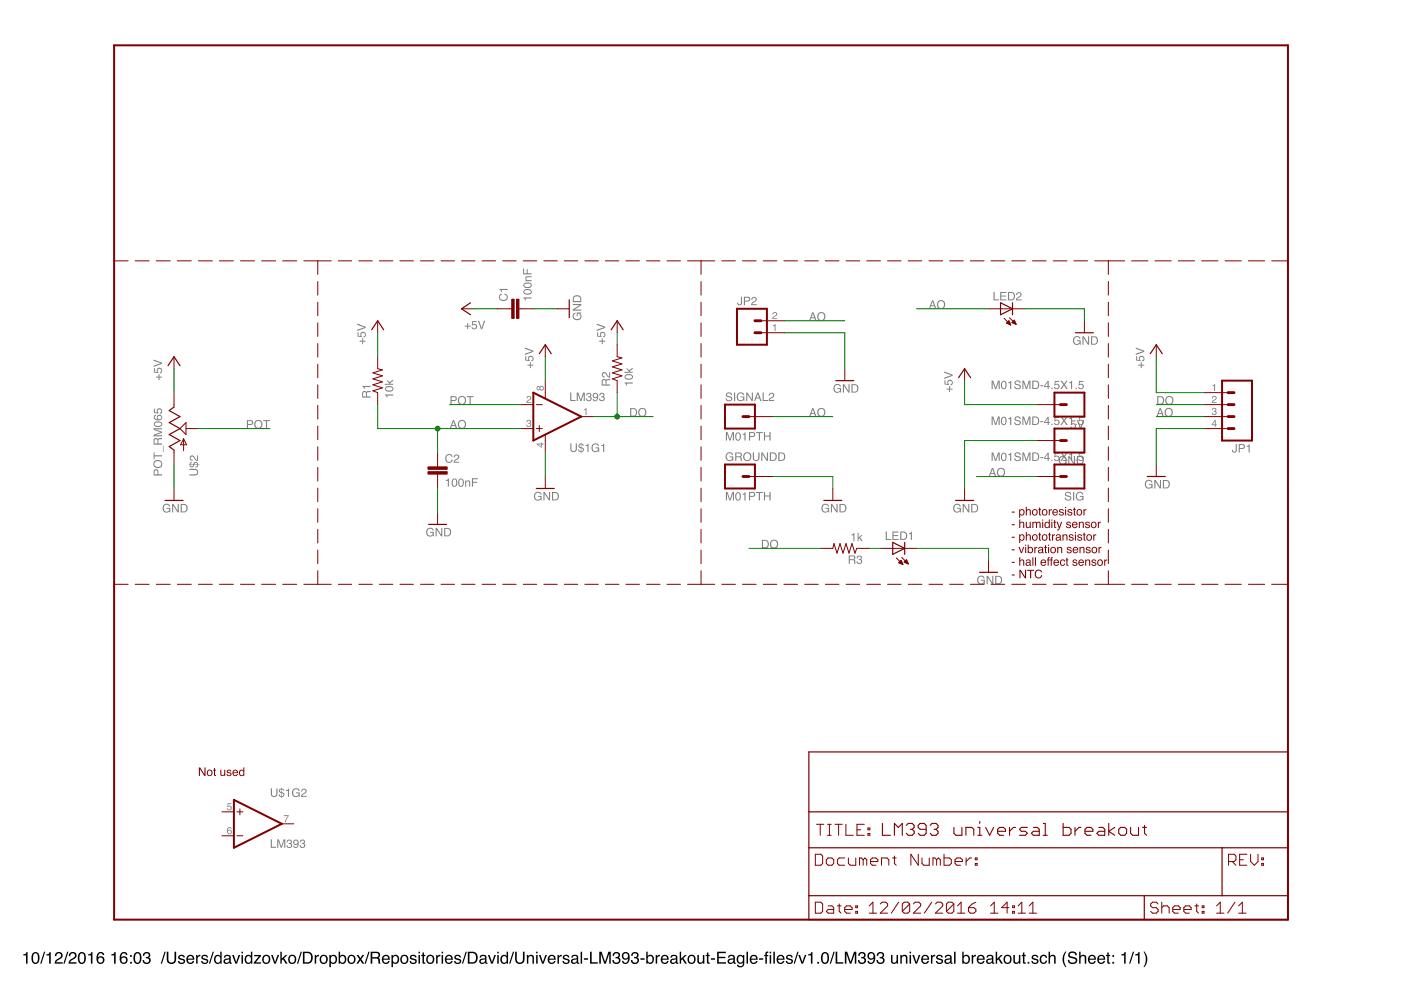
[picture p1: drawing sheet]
<svg xmlns="http://www.w3.org/2000/svg" width="297mm" height="210mm" viewBox="0 0 297 210" stroke-linecap="round" stroke-linejoin="round" font-family="sans-serif">
<path d="M4.9 202.3l.5-.1 .2-.3h.2v2.4h-.3v-1.7h-.6zM7.1 202a.91 .91 0 0 1 1 .1 .91 .91 0 0 1 .3 1 .9 .9 0 0 1-.4 1.1 .9 .9 0 0 1-1.1-.2 1.91 1.91 0 0 1 .2-2zM7.2 202.2a1.65 1.65 0 0 0 .1 1.9h.2a1.25 1.25 0 0 0 .2-1.9zM9.3 201.8h.3l-.8 2.5h-.3zM9.8 202.3l.5-.1 .2-.3h.3v2.4h-.4v-1.7h-.6zM11.9 202a.81 .81 0 0 1 1.3 .2 .81 .81 0 0 1-.6 1.2l-.7 .6h1.4v.3h-1.7a1.39 1.39 0 0 1 1.1-1.3 .5 .5 0 0 0 .2-.6 .5 .5 0 0 0-.6-.3 .5 .5 0 0 0-.3 .6h-.4zM14.2 201.8h.3l-.8 2.5h-.3zM14.9 202a.81 .81 0 0 1 1.3 .2 .81 .81 0 0 1-.6 1.2l-.7 .6h1.3v.3h-1.7a1.39 1.39 0 0 1 1.1-1.3 .5 .5 0 0 0 .2-.6 .5 .5 0 0 0-.6-.3 .5 .5 0 0 0-.3 .6h-.3zM16.9 202a.91 .91 0 0 1 1 .1 .91 .91 0 0 1 .3 1 .9 .9 0 0 1-.4 1.1 .9 .9 0 0 1-1.1-.2 1.91 1.91 0 0 1 .2-2zM17.1 202.2a1.65 1.65 0 0 0 .1 1.9h.1a1.25 1.25 0 0 0 .2-1.9zM18.7 202.3l.5-.1 .2-.3h.2v2.4h-.3v-1.7h-.6zM20.9 202a.73 .73 0 0 1 .7-.1 .73 .73 0 0 1 .5 .6h-.3a.51 .51 0 0 0-.6-.4 .51 .51 0 0 0-.4 .7v.2a.82 .82 0 0 1 1.2 .2 .82 .82 0 0 1-.3 1.2 .82 .82 0 0 1-1.1-.5l-.1-1.2zM20.8 203.6a.55 .55 0 0 0 1.1 0 .55 .55 0 0 0-1.1 0zM23.6 202.3l.5-.1 .2-.3h.2v2.4h-.3v-1.7h-.6zM25.8 202a.73 .73 0 0 1 .8-.1 .73 .73 0 0 1 .4 .6h-.3a.51 .51 0 0 0-.6-.4 .51 .51 0 0 0-.4 .7v.2a.82 .82 0 0 1 1.2 .2 .82 .82 0 0 1-.3 1.2 .82 .82 0 0 1-1.1-.5l-.1-1.2zM25.7 203.6a.55 .55 0 0 0 1.1 0 .55 .55 0 0 0-1.1 0zM27.6 202.5h.4v.4h-.4zM27.6 203.9h.4v.4h-.4zM28.7 202a.91 .91 0 0 1 1 .1 .91 .91 0 0 1 .3 1 .9 .9 0 0 1-.4 1.1 .9 .9 0 0 1-1.1-.2 1.91 1.91 0 0 1 .2-2zM28.9 202.2a1.65 1.65 0 0 0 .1 1.9h.1a1.25 1.25 0 0 0 .2-1.9zM30.6 202a.72 .72 0 0 1 1-.1 .72 .72 0 0 1 .1 1.1h-.2a.8 .8 0 0 1 .3 1.2 .8 .8 0 0 1-1.2 .1l-.4-.7h.4a.51 .51 0 0 0 .4 .6 .51 .51 0 0 0 .6-.5 .51 .51 0 0 0-.6-.5l-.1-.3a.45 .45 0 0 0 .6-.3 .45 .45 0 0 0-.3-.5 .45 .45 0 0 0-.5 .2l-.1 .4h-.3zM34.9 201.8h.2l-.8 2.5h-.2zM35.4 201.8h.3v1.6a.65 .65 0 0 0 .6 .7 .65 .65 0 0 0 .7-.7v-1.6h.3v1.4a1.01 1.01 0 0 1-1 1.2 1.01 1.01 0 0 1-.9-1.2zM38 202.6a.74 .74 0 0 1 1.2 .4h-.3a.39 .39 0 0 0-.4-.3 .39 .39 0 0 0-.4 .3l.2 .2a.79 .79 0 0 1 .9 .7 .8 .8 0 0 1-.8 .5 .8 .8 0 0 1-.7-.7h.3a.45 .45 0 0 0 .5 .4 .45 .45 0 0 0 .4-.4l-.1-.1a.93 .93 0 0 1-1-.8zM39.7 202.7a.85 .85 0 0 1 1.1-.2 .85 .85 0 0 1 .4 1h-1.4a.53 .53 0 0 0 .4 .6 .53 .53 0 0 0 .7-.4h.3a.9 .9 0 0 1-1.3 .6 .9 .9 0 0 1-.3-1.4zM40 202.9l-.2 .3h1.1l-.4-.5zM41.6 202.5h.3v.3l.3-.3 .3-.1v.4a.5 .5 0 0 0-.6 .5v1h-.3zM42.9 202.6a.74 .74 0 0 1 1.2 .4h-.3a.39 .39 0 0 0-.4-.3 .39 .39 0 0 0-.4 .3l.2 .2a.79 .79 0 0 1 .9 .7 .8 .8 0 0 1-.8 .5 .8 .8 0 0 1-.7-.7h.3a.45 .45 0 0 0 .5 .4 .45 .45 0 0 0 .4-.4l-.1-.1a.93 .93 0 0 1-1-.8zM45.1 201.8h.3l-.9 2.5h-.2zM45.8 202.9a.64 .64 0 0 0-.1 .8 .64 .64 0 0 0 .9 .2 .64 .64 0 0 0 .1-.8 .64 .64 0 0 0-.9-.2zM45.7 202.6l.7-.1 .3 .2v-.9h.3v2.5h-.3v-.2a.8 .8 0 0 1-1.1 .1 .8 .8 0 0 1-.2-1zM47.7 203.7a.44 .44 0 0 0 .6 .4 .44 .44 0 0 0 .2-.7zM47.6 202.7a.8 .8 0 0 1 1.3 .2v1.1l.2 .1v.2h-.3l-.2-.2a.63 .63 0 0 1-.9 .3 .63 .63 0 0 1 0-1l.9-.3a.42 .42 0 0 0-.4-.4 .42 .42 0 0 0-.4 .3h-.3zM49.2 202.5h.4l.5 1.5 .5-1.5h.3l-.7 1.8h-.3zM51.2 202.5h.3v1.8h-.3zM51.2 201.8h.3v.3h-.3zM52.3 202.9a.64 .64 0 0 0-.1 .8 .64 .64 0 0 0 .9 .2 .64 .64 0 0 0 .1-.8 .64 .64 0 0 0-.9-.2zM52.2 202.6l.6-.1 .4 .2v-.9h.3v2.5h-.3v-.2a.8 .8 0 0 1-1.1 .1 .8 .8 0 0 1-.2-1zM53.9 202.5h1.4v.2l-1.1 1.3h1.2v.3h-1.6v-.2l1.1-1.3h-1zM56.1 202.8a.66 .66 0 0 0-.2 .9 .66 .66 0 0 0 1 .2 .67 .67 0 0 0 .1-.9 .67 .67 0 0 0-.9-.2zM55.8 202.7a.92 .92 0 0 1 1.3 .1 .92 .92 0 0 1 0 1.2 .92 .92 0 0 1-1.3 .1l-.2-.7zM57.5 202.5h.3l.5 1.5 .5-1.5h.4l-.7 1.8h-.3zM59.4 201.8h.3v1.5l.8-.8h.4l-.7 .7 .8 1.1h-.4l-.6-.9-.3 .2v.7h-.3zM61.6 202.8a.66 .66 0 0 0-.2 .9 .66 .66 0 0 0 1 .2 .67 .67 0 0 0 .1-.9 .67 .67 0 0 0-.9-.2zM61.3 202.7a.92 .92 0 0 1 1.3 .1 .92 .92 0 0 1 0 1.2 .92 .92 0 0 1-1.3 .1l-.2-.7zM63.8 201.8h.2l-.8 2.5h-.2zM64.6 202.1v1.9h.6a.99 .99 0 0 0 .8-.9 .99 .99 0 0 0-.8-1zM64.2 201.8h1a1.29 1.29 0 0 1 1.1 1.3 1.29 1.29 0 0 1-1.1 1.2h-1zM66.7 202.5h.3v.3l.3-.3 .3-.1v.4a.5 .5 0 0 0-.6 .5v1h-.3zM68.3 202.8a.66 .66 0 0 0-.2 .9 .66 .66 0 0 0 .9 .2 .67 .67 0 0 0 .1-.9 .67 .67 0 0 0-.8-.2zM68 202.7a.92 .92 0 0 1 1.3 .1 .92 .92 0 0 1-.1 1.2 .92 .92 0 0 1-1.2 .1l-.2-.7zM70.3 202.8a.71 .71 0 0 0-.2 .8 .71 .71 0 0 0 .7 .5 .72 .72 0 0 0 .4-.8 .72 .72 0 0 0-.8-.6zM69.8 202.5h.3v.2a.75 .75 0 0 1 1-.2 .75 .75 0 0 1 .4 .9 .78 .78 0 0 1-.4 .9 .78 .78 0 0 1-1-.2v1h-.3zM71.8 201.8h.3v.9a.81 .81 0 0 1 1.1-.1 .81 .81 0 0 1 .2 1 .73 .73 0 0 1-.5 .7 .73 .73 0 0 1-.8-.2v.2h-.3zM72.2 202.9a.64 .64 0 0 0-.1 .8 .64 .64 0 0 0 .9 .2 .65 .65 0 0 0 .1-.8 .65 .65 0 0 0-.9-.2zM74.2 202.8a.66 .66 0 0 0-.2 .9 .66 .66 0 0 0 .9 .2 .67 .67 0 0 0 .1-.9 .67 .67 0 0 0-.8-.2zM73.9 202.7a.92 .92 0 0 1 1.2 .1 .92 .92 0 0 1 0 1.2 .92 .92 0 0 1-1.2 .1l-.2-.7zM75.6 202.5h.4l.4 .6 .4-.6h.4l-.6 .9 .6 .9h-.4l-.4-.7-.5 .7h-.4l.7-.9zM78.1 201.8h.3l-.8 2.5h-.3zM78.9 202.1v.8h.8a.44 .44 0 0 0 .5-.4 .44 .44 0 0 0-.4-.4zM78.6 201.8h1.2a.69 .69 0 0 1 .8 .4 .69 .69 0 0 1-.4 .9l.3 .3 .2 .9h-.4l-.1-.9-.5-.2h-.8v1.1h-.3zM81.2 202.7a.85 .85 0 0 1 1-.2 .85 .85 0 0 1 .4 1h-1.3a.53 .53 0 0 0 .4 .6 .53 .53 0 0 0 .6-.4h.3a.9 .9 0 0 1-1.3 .6 .9 .9 0 0 1-.2-1.4zM81.4 202.9l-.1 .3h1l-.3-.5zM83.5 202.8a.71 .71 0 0 0-.2 .8 .71 .71 0 0 0 .7 .5 .72 .72 0 0 0 .3-.8 .72 .72 0 0 0-.7-.6zM83 202.5h.3v.2a.75 .75 0 0 1 .9-.2 .75 .75 0 0 1 .4 .9 .78 .78 0 0 1-.3 .9 .78 .78 0 0 1-1-.2v1h-.3zM85.4 202.8a.66 .66 0 0 0-.2 .9 .66 .66 0 0 0 .9 .2 .67 .67 0 0 0 .1-.9 .67 .67 0 0 0-.8-.2zM85.1 202.7a.92 .92 0 0 1 1.2 .1 .92 .92 0 0 1 0 1.2 .92 .92 0 0 1-1.2 .1l-.2-.7zM87.1 202.6a.74 .74 0 0 1 1.2 .4h-.3a.39 .39 0 0 0-.4-.3 .39 .39 0 0 0-.4 .3l.2 .2a.79 .79 0 0 1 .9 .7 .8 .8 0 0 1-.8 .5 .8 .8 0 0 1-.7-.7h.3a.45 .45 0 0 0 .5 .4 .45 .45 0 0 0 .4-.4v-.1a.93 .93 0 0 1-1.1-.8zM88.7 202.5h.3v1.8h-.3zM88.7 201.8h.3v.3h-.3zM89.6 202h.3v.5h.3v.2h-.3v1.2l.3 .2v.2a.44 .44 0 0 1-.6-.3v-1.3h-.3v-.2h.3zM90.9 202.8a.66 .66 0 0 0-.2 .9 .66 .66 0 0 0 .9 .2 .67 .67 0 0 0 .1-.9 .67 .67 0 0 0-.8-.2zM90.6 202.7a.92 .92 0 0 1 1.2 .1 .92 .92 0 0 1 0 1.2 .92 .92 0 0 1-1.2 .1l-.2-.7zM92.5 202.5h.3v.3l.3-.3 .3-.1v.4a.5 .5 0 0 0-.6 .5v1h-.3zM93.6 202.5h.3v1.8h-.3zM93.6 201.8h.3v.3h-.3zM94.6 202.7a.85 .85 0 0 1 1-.2 .85 .85 0 0 1 .4 1h-1.4a.53 .53 0 0 0 .4 .6 .53 .53 0 0 0 .7-.4h.3a.9 .9 0 0 1-1.3 .6 .9 .9 0 0 1-.3-1.4zM94.8 202.9l-.1 .3h1l-.4-.5zM96.5 202.6a.74 .74 0 0 1 1.2 .4h-.3a.39 .39 0 0 0-.4-.3 .39 .39 0 0 0-.3 .3l.1 .2a.79 .79 0 0 1 1 .7 .8 .8 0 0 1-.9 .5 .8 .8 0 0 1-.6-.7h.3a.45 .45 0 0 0 .4 .4 .45 .45 0 0 0 .5-.4l-.1-.1a.93 .93 0 0 1-1.1-.8zM98.7 201.8h.3l-.8 2.5h-.3zM99.5 202.1v1.9h.6a.99 .99 0 0 0 .8-.9 .99 .99 0 0 0-.8-1zM99.2 201.8h1a1.29 1.29 0 0 1 1.1 1.3 1.29 1.29 0 0 1-1.1 1.2h-1zM102 203.7a.44 .44 0 0 0 .5 .4 .44 .44 0 0 0 .3-.7zM101.8 202.7a.8 .8 0 0 1 1.3 .2v1.1l.2 .1v.2h-.3l-.2-.2a.63 .63 0 0 1-.9 .3 .63 .63 0 0 1 0-1l.9-.3a.42 .42 0 0 0-.4-.4 .42 .42 0 0 0-.4 .3h-.3zM103.4 202.5h.4l.5 1.5 .5-1.5h.4l-.7 1.8h-.4zM105.4 202.5h.3v1.8h-.3zM105.4 201.8h.3v.3h-.3zM106.5 202.9a.64 .64 0 0 0-.1 .8 .64 .64 0 0 0 .9 .2 .64 .64 0 0 0 .1-.8 .64 .64 0 0 0-.9-.2zM106.4 202.6l.7-.1 .3 .2v-.9h.3v2.5h-.3v-.2a.8 .8 0 0 1-1 .1 .8 .8 0 0 1-.3-1zM108.7 201.8h.3l-.8 2.5h-.3zM109.2 201.8h.4v1.6a.65 .65 0 0 0 .6 .7 .65 .65 0 0 0 .7-.7v-1.6h.3v1.4a1.01 1.01 0 0 1-1 1.2 1.01 1.01 0 0 1-1-1.2zM111.7 202.5h.3v.2a.66 .66 0 0 1 .8-.2 .66 .66 0 0 1 .4 .6v1.2h-.3v-1.1a.46 .46 0 0 0-.6-.5 .46 .46 0 0 0-.3 .7v.9h-.3zM113.7 202.5h.3v1.8h-.3zM113.7 201.8h.3v.3h-.3zM114.2 202.5h.4l.5 1.5 .5-1.5h.4l-.7 1.8h-.4zM116.4 202.7a.85 .85 0 0 1 1-.2 .85 .85 0 0 1 .4 1h-1.3a.53 .53 0 0 0 .3 .6 .53 .53 0 0 0 .7-.4h.3a.9 .9 0 0 1-1.3 .6 .9 .9 0 0 1-.3-1.4zM116.6 202.9l-.1 .3h1l-.3-.5zM118.2 202.5h.3v.3l.3-.3 .3-.1v.4a.5 .5 0 0 0-.6 .5v1h-.3zM119.5 202.6a.74 .74 0 0 1 1.2 .4h-.3a.39 .39 0 0 0-.4-.3 .39 .39 0 0 0-.4 .3l.2 .2a.79 .79 0 0 1 1 .7 .8 .8 0 0 1-.9 .5 .8 .8 0 0 1-.6-.7h.3a.45 .45 0 0 0 .4 .4 .45 .45 0 0 0 .4-.4v-.1a.93 .93 0 0 1-1.1-.8zM121.4 203.7a.44 .44 0 0 0 .6 .4 .44 .44 0 0 0 .2-.7zM121.2 202.7a.8 .8 0 0 1 1.4 .2v1.1l.2 .1v.2h-.4l-.1-.2a.63 .63 0 0 1-1 .3 .63 .63 0 0 1 0-1l1-.3a.42 .42 0 0 0-.4-.4 .42 .42 0 0 0-.5 .3h-.3zM123.1 201.8h.3v2.5h-.3zM123.8 203.2h.9v.3h-.9zM125.1 201.8h.3v2.2h1.3v.3h-1.6zM127.1 201.8h.5l.7 2.1 .7-2.1h.5v2.5h-.3v-2.1l-.8 2.1h-.3l-.7-2.1v2.1h-.3zM130.2 202a.72 .72 0 0 1 1-.1 .72 .72 0 0 1 .1 1.1h-.2a.8 .8 0 0 1 .3 1.2 .8 .8 0 0 1-1.2 .1l-.4-.7h.4a.51 .51 0 0 0 .4 .6 .51 .51 0 0 0 .6-.5 .51 .51 0 0 0-.6-.5l-.1-.3a.45 .45 0 0 0 .6-.3 .45 .45 0 0 0-.3-.5 .45 .45 0 0 0-.5 .2l-.1 .4h-.3zM132 202.1a.89 .89 0 0 1 1.1-.1 .89 .89 0 0 1 .4 1 1.04 1.04 0 0 1-1.3 1.3l-.3-.6h.3a.49 .49 0 0 0 .6 .4 .49 .49 0 0 0 .3-.6l.1-.3a.8 .8 0 0 1-1.2 .1 .8 .8 0 0 1 0-1.2zM132.2 202.7a.52 .52 0 0 0 1 0 .52 .52 0 0 0-1 0zM134.1 202a.72 .72 0 0 1 1-.1 .72 .72 0 0 1 .1 1.1h-.1a.8 .8 0 0 1 .2 1.2 .8 .8 0 0 1-1.2 .1l-.3-.7h.3a.51 .51 0 0 0 .4 .6 .51 .51 0 0 0 .6-.5 .51 .51 0 0 0-.6-.5v-.3a.45 .45 0 0 0 .5-.3 .45 .45 0 0 0-.2-.5 .45 .45 0 0 0-.6 .2l-.1 .4h-.3zM135.8 203.2h.9v.3h-.9zM137 201.8h.3v.9a.81 .81 0 0 1 1.1-.1 .81 .81 0 0 1 .2 1 .73 .73 0 0 1-.5 .7 .73 .73 0 0 1-.8-.2v.2h-.3zM137.5 202.9a.64 .64 0 0 0-.2 .8 .64 .64 0 0 0 .9 .2 .65 .65 0 0 0 .1-.8 .65 .65 0 0 0-.8-.2zM139 202.5h.3v.3l.3-.3 .3-.1v.4a.5 .5 0 0 0-.6 .5v1h-.3zM140.3 202.7a.85 .85 0 0 1 1.1-.2 .85 .85 0 0 1 .4 1h-1.4a.53 .53 0 0 0 .4 .6 .53 .53 0 0 0 .6-.4h.3a.9 .9 0 0 1-1.2 .6 .9 .9 0 0 1-.3-1.4zM140.6 202.9l-.2 .3h1.1l-.4-.5zM142.4 203.7a.44 .44 0 0 0 .6 .4 .44 .44 0 0 0 .2-.7zM142.3 202.7a.8 .8 0 0 1 1.3 .2v1.1l.2 .1v.2h-.3l-.2-.2a.63 .63 0 0 1-.9 .3 .63 .63 0 0 1-.1-1l1-.3a.42 .42 0 0 0-.4-.4 .42 .42 0 0 0-.4 .3h-.3zM144.1 201.8h.3v1.5l.8-.8h.4l-.7 .7 .7 1.1h-.4l-.5-.9-.3 .2v.7h-.3zM146.3 202.8a.66 .66 0 0 0-.2 .9 .66 .66 0 0 0 .9 .2 .67 .67 0 0 0 .1-.9 .67 .67 0 0 0-.8-.2zM146 202.7a.92 .92 0 0 1 1.2 .1 .92 .92 0 0 1 0 1.2 .92 .92 0 0 1-1.2 .1l-.2-.7zM147.8 202.5h.4v1.2a.47 .47 0 0 0 .6 .4 .47 .47 0 0 0 .2-.7v-.9h.3v1.8h-.3v-.3a.64 .64 0 0 1-.7 .4 .64 .64 0 0 1-.5-.7zM149.9 202h.3v.5h.3v.2h-.3v1.2l.3 .2v.2a.44 .44 0 0 1-.6-.3v-1.3h-.3v-.2h.3zM150.7 203.2h.9v.3h-.9zM152.1 201.8h1.8v.3h-1.5v.8h1.4v.3h-1.4v.8h1.5v.3h-1.8zM154.6 203.7a.44 .44 0 0 0 .6 .4 .44 .44 0 0 0 .2-.7zM154.4 202.7a.8 .8 0 0 1 1.4 .2v1.1l.2 .1v.2h-.4l-.1-.2a.63 .63 0 0 1-1 .3 .63 .63 0 0 1 0-1l1-.3a.42 .42 0 0 0-.4-.4 .42 .42 0 0 0-.5 .3h-.3zM156.4 202.7l.6-.3 .5 .3v-.2h.3v1.7a.81 .81 0 0 1-.6 .9 .81 .81 0 0 1-1-.5h.4a.53 .53 0 0 0 .7 .2 .53 .53 0 0 0 .2-.7 .8 .8 0 0 1-1.1 .1 .8 .8 0 0 1-.2-1.1zM156.7 202.9a.65 .65 0 0 0-.2 .8 .65 .65 0 0 0 .8 .3 .64 .64 0 0 0 .2-.9 .64 .64 0 0 0-.8-.2zM158.3 201.8h.3v2.5h-.3zM159.2 202.7a.85 .85 0 0 1 1-.2 .85 .85 0 0 1 .4 1h-1.3a.53 .53 0 0 0 .4 .6 .53 .53 0 0 0 .6-.4h.3a.9 .9 0 0 1-1.3 .6 .9 .9 0 0 1-.2-1.4zM159.4 202.9l-.1 .3h1l-.3-.5zM160.9 203.2h.9v.3h-.9zM162.3 201.9l.6-.1v.2l-.2 .1-.1 .1v.3h.3v.2h-.3v1.6h-.3v-1.6h-.3v-.2h.3zM163.2 201.8h.3v.3h-.3zM163.2 202.5h.3v1.8h-.3zM164 201.8h.3v2.5h-.3zM164.9 202.7a.85 .85 0 0 1 1-.2 .85 .85 0 0 1 .4 1h-1.3a.53 .53 0 0 0 .4 .6 .53 .53 0 0 0 .6-.4h.3a.9 .9 0 0 1-1.3 .6 .9 .9 0 0 1-.2-1.4zM165.1 202.9l-.1 .3h1l-.3-.5zM166.8 202.6a.74 .74 0 0 1 1.3 .4h-.3a.39 .39 0 0 0-.4-.3 .39 .39 0 0 0-.4 .3l.2 .2a.79 .79 0 0 1 .9 .7 .8 .8 0 0 1-.8 .5 .8 .8 0 0 1-.7-.7h.3a.45 .45 0 0 0 .5 .4 .45 .45 0 0 0 .4-.4l-.1-.1a.93 .93 0 0 1-1-.8zM169.1 201.8h.2l-.8 2.5h-.2zM169.3 202.5h.3l.5 1.5 .5-1.5h.4l-.7 1.8h-.4zM171.3 202.3l.5-.1 .2-.3h.3v2.4h-.4v-1.7h-.6zM173.3 203.9h.3v.4h-.3zM174.5 202a.91 .91 0 0 1 1 .1 .91 .91 0 0 1 .3 1 .9 .9 0 0 1-.4 1.1 .9 .9 0 0 1-1.2-.2 1.91 1.91 0 0 1 .3-2zM174.6 202.2a1.65 1.65 0 0 0 .1 1.9h.2a1.25 1.25 0 0 0 .2-1.9zM176.7 201.8h.3l-.8 2.5h-.3zM177.2 201.8h.3v2.2h1.3v.3h-1.6zM179.1 201.8h.5l.7 2.1 .8-2.1h.5v2.5h-.4v-2.1l-.7 2.1h-.3l-.8-2.1 .1 2.1h-.4zM182.2 202a.72 .72 0 0 1 1-.1 .72 .72 0 0 1 .1 1.1h-.1a.8 .8 0 0 1 .2 1.2 .8 .8 0 0 1-1.1 .1l-.4-.7h.3a.51 .51 0 0 0 .4 .6 .51 .51 0 0 0 .6-.5 .51 .51 0 0 0-.5-.5l-.1-.3a.45 .45 0 0 0 .6-.3 .45 .45 0 0 0-.3-.5 .45 .45 0 0 0-.6 .2v.4h-.3zM184.1 202.1a.89 .89 0 0 1 1.1-.1 .89 .89 0 0 1 .4 1 1.04 1.04 0 0 1-1.3 1.3l-.4-.6h.3a.49 .49 0 0 0 .6 .4 .49 .49 0 0 0 .4-.6l.1-.3a.8 .8 0 0 1-1.2 .1 .8 .8 0 0 1 0-1.2zM184.2 202.7a.55 .55 0 0 0 1.1 0 .55 .55 0 0 0-1.1 0zM186.2 202a.72 .72 0 0 1 1-.1 .72 .72 0 0 1 0 1.1h-.1a.8 .8 0 0 1 .3 1.2 .8 .8 0 0 1-1.2 .1l-.4-.7h.4a.51 .51 0 0 0 .4 .6 .51 .51 0 0 0 .6-.5 .51 .51 0 0 0-.6-.5l-.1-.3a.45 .45 0 0 0 .6-.3 .45 .45 0 0 0-.3-.5 .45 .45 0 0 0-.5 .2l-.1 .4h-.3zM188.9 202.5h.3v1.2a.47 .47 0 0 0 .7 .4 .47 .47 0 0 0 .2-.7v-.9h.3v1.8h-.3v-.3a.64 .64 0 0 1-.7 .4 .64 .64 0 0 1-.5-.7zM190.9 202.5h.3v.2a.66 .66 0 0 1 .7-.2 .66 .66 0 0 1 .5 .6v1.2h-.3v-1.1a.46 .46 0 0 0-.6-.5 .46 .46 0 0 0-.3 .7v.9h-.3zM192.8 202.5h.4v1.8h-.4zM192.8 201.8h.4v.3h-.4zM193.4 202.5h.4l.5 1.5 .5-1.5h.3l-.7 1.8h-.3zM195.5 202.7a.85 .85 0 0 1 1.1-.2 .85 .85 0 0 1 .4 1h-1.4a.53 .53 0 0 0 .4 .6 .53 .53 0 0 0 .7-.4h.3a.9 .9 0 0 1-1.3 .6 .9 .9 0 0 1-.3-1.4zM195.8 202.9l-.2 .3h1.1l-.4-.5zM197.4 202.5h.3v.3l.3-.3 .3-.1v.4a.5 .5 0 0 0-.6 .5v1h-.3zM198.7 202.6a.74 .74 0 0 1 1.2 .4h-.3a.39 .39 0 0 0-.4-.3 .39 .39 0 0 0-.4 .3l.2 .2a.79 .79 0 0 1 .9 .7 .8 .8 0 0 1-.8 .5 .8 .8 0 0 1-.7-.7h.3a.45 .45 0 0 0 .5 .4 .45 .45 0 0 0 .4-.4l-.1-.1a.93 .93 0 0 1-1-.8zM200.6 203.7a.44 .44 0 0 0 .6 .4 .44 .44 0 0 0 .2-.7zM200.4 202.7a.8 .8 0 0 1 1.4 .2v1.1l.2 .1v.2h-.4l-.1-.2a.63 .63 0 0 1-1 .3 .63 .63 0 0 1 0-1l.9-.3a.42 .42 0 0 0-.3-.4 .42 .42 0 0 0-.5 .3h-.3zM202.3 201.8h.3v2.5h-.3zM204 201.8h.3v.9a.81 .81 0 0 1 1.1-.1 .81 .81 0 0 1 .2 1 .73 .73 0 0 1-.5 .7 .73 .73 0 0 1-.8-.2v.2h-.3zM204.5 202.9a.64 .64 0 0 0-.2 .8 .64 .64 0 0 0 .9 .2 .65 .65 0 0 0 .1-.8 .65 .65 0 0 0-.8-.2zM206 202.5h.3v.3l.3-.3 .3-.1v.4a.5 .5 0 0 0-.6 .5v1h-.3zM207.3 202.7a.85 .85 0 0 1 1.1-.2 .85 .85 0 0 1 .4 1h-1.4a.53 .53 0 0 0 .4 .6 .53 .53 0 0 0 .6-.4h.3a.9 .9 0 0 1-1.2 .6 .9 .9 0 0 1-.3-1.4zM207.6 202.9l-.2 .3h1.1l-.4-.5zM209.4 203.7a.44 .44 0 0 0 .6 .4 .44 .44 0 0 0 .2-.7zM209.3 202.7a.8 .8 0 0 1 1.3 .2v1.1l.2 .1v.2h-.3l-.2-.2a.63 .63 0 0 1-.9 .3 .63 .63 0 0 1-.1-1l1-.3a.42 .42 0 0 0-.4-.4 .42 .42 0 0 0-.4 .3h-.3zM211.1 201.8h.3v1.5l.8-.8h.4l-.7 .7 .7 1.1h-.4l-.5-.9-.3 .2v.7h-.3zM213.3 202.8a.66 .66 0 0 0-.2 .9 .66 .66 0 0 0 .9 .2 .67 .67 0 0 0 .1-.9 .67 .67 0 0 0-.8-.2zM213 202.7a.92 .92 0 0 1 1.2 .1 .92 .92 0 0 1 0 1.2 .92 .92 0 0 1-1.2 .1l-.2-.7zM214.8 202.5h.4v1.2a.47 .47 0 0 0 .6 .4 .47 .47 0 0 0 .2-.7v-.9h.3v1.8h-.3v-.3a.64 .64 0 0 1-.7 .4 .64 .64 0 0 1-.5-.7zM216.9 202h.3v.5h.3v.2h-.3v1.2l.3 .2v.2a.44 .44 0 0 1-.6-.3v-1.3h-.3v-.2h.3zM217.9 203.9h.3v.4h-.3zM218.9 202.6a.74 .74 0 0 1 1.2 .4h-.3a.39 .39 0 0 0-.4-.3 .39 .39 0 0 0-.3 .3l.1 .2a.79 .79 0 0 1 1 .7 .8 .8 0 0 1-.9 .5 .8 .8 0 0 1-.6-.7h.3a.45 .45 0 0 0 .4 .4 .45 .45 0 0 0 .5-.4l-.1-.1a.93 .93 0 0 1-1.1-.8zM220.7 202.7a.76 .76 0 0 1 .8-.3 .76 .76 0 0 1 .5 .7h-.3a.51 .51 0 0 0-.7-.4 .51 .51 0 0 0-.2 .8 .49 .49 0 0 0 .3 .6 .49 .49 0 0 0 .6-.4h.3a.83 .83 0 0 1-1.1 .6 .83 .83 0 0 1-.5-1.2zM222.3 201.8h.3v.9a.65 .65 0 0 1 .8-.2 .65 .65 0 0 1 .4 .6v1.2h-.3v-1.1a.46 .46 0 0 0-.5-.5 .46 .46 0 0 0-.4 .6v1h-.3zM225.9 201.7h.2a3.1 3.1 0 0 0 0 3.3h-.2a2.6 2.6 0 0 1 0-3.3zM226.7 201.9a1 1 0 0 1 1.6 .6h-.3a.59 .59 0 0 0-.6-.5 .59 .59 0 0 0-.6 .6l.2 .2a1.22 1.22 0 0 1 1.4 .8 1.03 1.03 0 0 1-1 .8 1.03 1.03 0 0 1-1-.9h.3a.67 .67 0 0 0 .7 .6 .67 .67 0 0 0 .6-.6l-.1-.1a2.06 2.06 0 0 1-1.4-.7v-.4zM228.8 201.8h.3v.9a.65 .65 0 0 1 .8-.2 .65 .65 0 0 1 .4 .6v1.2h-.3v-1.1a.46 .46 0 0 0-.6-.5 .46 .46 0 0 0-.3 .6v1h-.3zM230.9 202.7a.85 .85 0 0 1 1-.2 .85 .85 0 0 1 .4 1h-1.3a.53 .53 0 0 0 .4 .6 .53 .53 0 0 0 .6-.4h.3a.9 .9 0 0 1-1.3 .6 .9 .9 0 0 1-.2-1.4zM231.2 202.9l-.2 .3h1l-.3-.5zM232.9 202.7a.85 .85 0 0 1 1-.2 .85 .85 0 0 1 .4 1h-1.3a.53 .53 0 0 0 .4 .6 .53 .53 0 0 0 .6-.4h.3a.9 .9 0 0 1-1.3 .6 .9 .9 0 0 1-.3-1.4zM233.1 202.9l-.1 .3h1l-.3-.5zM234.8 202h.3v.5h.3v.2h-.3v1.2l.3 .2v.2a.44 .44 0 0 1-.6-.3v-1.3h-.3v-.2h.3zM235.8 202.5h.4v.4h-.4zM235.8 203.9h.4v.4h-.4zM237.8 202.3l.4-.1 .2-.3h.3v2.4h-.4v-1.7h-.5zM240.2 201.8h.2l-.8 2.5h-.2zM240.7 202.3l.5-.1 .2-.3h.2v2.4h-.3v-1.7h-.6zM242.4 201.7h.3l.3 .6a2.54 2.54 0 0 1-.3 2.7h-.2a3.1 3.1 0 0 0-.1-3.3z" fill="#000"/>
<g fill="#808080">
<path d="M111.8 89.1a.43 .43 0 0 1 .6 0 .43 .43 0 0 1 0 .6 .5 .5 0 0 1-.1 .9 .5 .5 0 0 1-.7-.5h.2a.3 .3 0 0 0 .4 .3 .3 .3 0 0 0 0-.6h-.2v-.1a.25 .25 0 0 0 .4-.2 .25 .25 0 0 0-.3-.3l-.5 .3z"/>
<path d="M111.8 84a.52 .52 0 0 1 .8 .3 .52 .52 0 0 1-.5 .6l-.3 .4h.8v.1h-1l.2-.4a.59 .59 0 0 0 .6-.8l-.4-.1-.2 .4h-.2z"/>
<path d="M123.8 86.8l.6-.3v1.5h-.2v-1.1h-.4z"/>
<path d="M48.3 170.3h.8v.2h-.7v.4a.52 .52 0 0 1 .7 .2 .52 .52 0 0 1-.3 .7 .52 .52 0 0 1-.7-.4h.2a.33 .33 0 0 0 .5 .2 .33 .33 0 0 0 0-.6 .33 .33 0 0 0-.5 .1h-.1z"/>
<path d="M60.2 172.8h1l-.6 1.5h-.2l.1-.3 .5-1h-.8z"/>
<path d="M257.1 81.7l.5-.3v1.5h-.2v-1.1h-.3z"/>
<path d="M257.1 84a.52 .52 0 0 1 .9 .3 .52 .52 0 0 1-.6 .6l-.3 .4h.9v.1h-1.1l.2-.4a.59 .59 0 0 0 .6-.8l-.4-.1-.1 .4h-.2z"/>
<path d="M257.1 86.6a.43 .43 0 0 1 .7-.1 .43 .43 0 0 1-.1 .7 .5 .5 0 0 1-.1 .8 .5 .5 0 0 1-.7-.5h.2a.3 .3 0 0 0 .4 .3 .3 .3 0 0 0 0-.5h-.2l.1-.2a.25 .25 0 0 0 .3-.2 .25 .25 0 0 0-.3-.3l-.5 .4z"/>
<path d="M163.9 69l.5-.3v1.5h-.2v-1.1h-.3z"/>
<path d="M163.9 66.3a.52 .52 0 0 1 .9 .2 .52 .52 0 0 1-.6 .7l-.3 .3h.9v.2h-1.1l.2-.5a.59 .59 0 0 0 .6-.8h-.4l-.1 .3h-.2z"/>
<path d="M120.9 83.2h.2v1.6h.9v.2h-1.1zM122.3 83.2h.3l.5 1.5 .5-1.5h.4v1.8h-.2v-1.5l-.5 1.5h-.3l-.5-1.5v1.5h-.2zM124.5 83.4a.5 .5 0 0 1 .7 0 .5 .5 0 0 1 0 .7 .58 .58 0 0 1-.2 1 .58 .58 0 0 1-.8-.6h.3a.35 .35 0 0 0 .5 .4 .35 .35 0 0 0 0-.7h-.3v-.2a.29 .29 0 0 0 .4-.2 .29 .29 0 0 0-.3-.3l-.3 .1v.3h-.2zM125.8 83.5a.67 .67 0 0 1 .9 0 .67 .67 0 0 1 .1 .8 .59 .59 0 0 1-.4 .7 .59 .59 0 0 1-.7-.4h.2a.35 .35 0 0 0 .4 .3 .35 .35 0 0 0 .3-.4v-.3a.56 .56 0 0 1-.8 .1 .56 .56 0 0 1 0-.8zM125.9 83.9a.37 .37 0 0 0 .7 0 .37 .37 0 0 0-.7 0zM127.2 83.4a.5 .5 0 0 1 .8 0 .5 .5 0 0 1-.1 .7 .58 .58 0 0 1-.1 1 .58 .58 0 0 1-.8-.6h.2a.35 .35 0 0 0 .5 .4 .35 .35 0 0 0 0-.7h-.2v-.2a.29 .29 0 0 0 .4-.2 .29 .29 0 0 0-.3-.3l-.3 .1v.3h-.2z"/>
<path d="M57.4 178h.2v1.5h.9v.3h-1.1zM58.8 178h.3l.5 1.5 .6-1.5h.3v1.8h-.2v-1.6l-.5 1.6h-.3l-.5-1.6v1.6h-.2zM61 178.1a.5 .5 0 0 1 .7 0 .5 .5 0 0 1 0 .7 .58 .58 0 0 1-.2 1 .58 .58 0 0 1-.8-.6h.3a.35 .35 0 0 0 .5 .4 .35 .35 0 0 0 0-.6l-.3-.1v-.1a.29 .29 0 0 0 .4-.3 .29 .29 0 0 0-.2-.3l-.3 .1-.1 .3h-.2zM62.3 178.2a.67 .67 0 0 1 .9 0 .67 .67 0 0 1 .1 .8 .59 .59 0 0 1-.4 .8 .59 .59 0 0 1-.7-.5h.2a.35 .35 0 0 0 .4 .3 .35 .35 0 0 0 .3-.4v-.2a.56 .56 0 0 1-.8 0 .56 .56 0 0 1 0-.8zM62.4 178.6a.37 .37 0 0 0 .7 0 .37 .37 0 0 0-.7 0zM63.8 178.1a.5 .5 0 0 1 .7 0 .5 .5 0 0 1-.1 .7 .58 .58 0 0 1-.1 1 .58 .58 0 0 1-.8-.6h.2a.35 .35 0 0 0 .5 .4 .35 .35 0 0 0 .1-.6l-.3-.1v-.1a.29 .29 0 0 0 .4-.3 .29 .29 0 0 0-.3-.3l-.3 .1v.3h-.2z"/>
<path d="M113.4 104.5a.8 .8 0 0 1 1.4 .4h-.2a.65 .65 0 0 0-1-.3 .65 .65 0 0 0-.1 1 .57 .57 0 0 0 .7 .3 .57 .57 0 0 0 .4-.6h-.5v-.2h.7v1h-.1l-.1-.2a.88 .88 0 0 1-1.2 0 .88 .88 0 0 1-.1-1.2zM115.2 104.3h.3l.9 1.5v-1.5h.2v1.8h-.2l-1-1.4v1.4h-.2zM117.3 104.5v1.4h.4a.7 .7 0 0 0 .6-.7 .7 .7 0 0 0-.6-.7zM117 104.3h.8a.91 .91 0 0 1 .7 .9 .91 .91 0 0 1-.7 .9h-.8z"/>
<path d="M111.8 77.3h.5v-.5h.2v.5h.6v.2h-.6v.6h-.2v-.6h-.5zM111.4 75.5h.2v.8h.5a.61 .61 0 0 1 .2-.8 .61 .61 0 0 1 .9 .4 .61 .61 0 0 1-.6 .7v-.2a.38 .38 0 0 0 .2-.6 .38 .38 0 0 0-.6 0 .38 .38 0 0 0 .1 .6v.2l-.9-.2zM111.3 73.7l1.8 .6v.3l-1.8 .7v-.3l1.5-.5-1.5-.5z"/>
<path d="M241.3 77.3h.6v-.5h.2v.5h.5v.2h-.5v.6h-.2v-.6h-.6zM240.9 75.5h.2v.8h.5a.61 .61 0 0 1 .3-.8 .61 .61 0 0 1 .8 .4 .61 .61 0 0 1-.5 .7v-.2a.38 .38 0 0 0 .1-.6 .38 .38 0 0 0-.6 0 .38 .38 0 0 0 .1 .6v.2l-.9-.2zM240.8 73.7l1.8 .6v.3l-1.8 .7v-.3l1.5-.5-1.5-.5z"/>
<path d="M243 102a.8 .8 0 0 1 1.3 .3h-.2a.65 .65 0 0 0-1-.2 .65 .65 0 0 0-.1 1 .57 .57 0 0 0 .7 .3 .57 .57 0 0 0 .4-.6h-.5v-.2h.8v1h-.2l-.1-.3a.88 .88 0 0 1-1.2 .1 .88 .88 0 0 1-.1-1.2zM244.7 101.8h.3l.9 1.4v-1.4h.3v1.8h-.3l-.9-1.5v1.5h-.3zM246.8 102v1.4h.4a.7 .7 0 0 0 .6-.7 .7 .7 0 0 0-.6-.7zM246.6 101.8h.7a.91 .91 0 0 1 .7 .9 .91 .91 0 0 1-.7 .9h-.7z"/>
<path d="M34.7 107.1a.8 .8 0 0 1 1.4 .3h-.3a.65 .65 0 0 0-.9-.2 .65 .65 0 0 0-.1 .9 .57 .57 0 0 0 .6 .4 .57 .57 0 0 0 .5-.6h-.6v-.2h.8v.9h-.1l-.1-.2a.88 .88 0 0 1-1.2 .1 .88 .88 0 0 1-.1-1.2zM36.5 106.9h.3l.9 1.4v-1.4h.2v1.7h-.3l-.9-1.4v1.4h-.2zM38.5 107.1v1.3h.5a.7 .7 0 0 0 .5-.7 .7 .7 0 0 0-.5-.6zM38.3 106.9h.7a.91 .91 0 0 1 .8 .8 .91 .91 0 0 1-.8 .9h-.7z"/>
<path d="M33.1 79.9h.5v-.6h.2v.6h.6v.2h-.6v.5h-.2v-.5h-.5zM32.6 78.1h.2v.7l.5 .1a.61 .61 0 0 1 .3-.9 .61 .61 0 0 1 .8 .4 .61 .61 0 0 1-.5 .8v-.3a.38 .38 0 0 0 .2-.5 .38 .38 0 0 0-.6-.1 .38 .38 0 0 0 .1 .6v.2l-1-.1zM32.6 76.2l1.8 .7v.2l-1.8 .7v-.3l1.5-.5-1.5-.5z"/>
<path d="M111 63.1h1.7v.2h-1.2v.4h-.2zM111.1 61.5a1.06 1.06 0 0 1 1.6 .4 .97 .97 0 0 1-.8 .6 .97 .97 0 0 1-.9-.6zM111.2 61.7a.68 .68 0 0 0 1.1 .5l.2-.2a.66 .66 0 0 0-1-.5zM111.1 60.1a1.06 1.06 0 0 1 1.6 .4 .97 .97 0 0 1-.8 .6 .97 .97 0 0 1-.9-.6zM111.2 60.3a.68 .68 0 0 0 1.1 .5l.2-.2a.66 .66 0 0 0-1-.4zM111.5 58.7l1.2-.1v.2h-.8a.32 .32 0 0 0-.3 .4 .32 .32 0 0 0 .4 .2h.7v.2h-1.3v-.2h.2l-.2-.3zM110.9 56.9h.2v1h.6v-.8h.2v.8h.8v.3h-1.8z"/>
<path d="M99.1 68.5h.2v.5h.5v.3h-.5v.5h-.2v-.5h-.6v-.3h.6zM100.1 68.1h1v.2h-.8l-.1 .5a.61 .61 0 0 1 .9 .3 .61 .61 0 0 1-.4 .8 .61 .61 0 0 1-.7-.6h.2a.38 .38 0 0 0 .6 .2 .38 .38 0 0 0 0-.6 .38 .38 0 0 0-.6 .1h-.2zM101.3 68h.3l.5 1.5 .5-1.5h.3l-.7 1.8h-.2z"/>
<path d="M121.6 66.5l.4-.2v.2a.65 .65 0 0 0-.2 1 .65 .65 0 0 0 .9 .1 .57 .57 0 0 0 .4-.7 .57 .57 0 0 0-.6-.4v.5h-.2v-.7h.9v.1l-.2 .1a.88 .88 0 0 1 .1 1.2 .88 .88 0 0 1-1.2 .1 .86 .86 0 0 1-.3-1.3zM121.4 64.5h1.8v.2l-1.4 .9h1.4v.3h-1.8v-.3l1.5-.9h-1.5zM121.8 63l-.1 .2v.6h1.3v-.4a.72 .72 0 0 0-1.2-.4zM121.7 62.8a.97 .97 0 0 1 1.5 .5v.8h-1.8l.1-1z"/>
<path d="M81.6 83.6h1.8v.3h-1.3v.4h-.1zM81.7 82.1a1.06 1.06 0 0 1 1.7 .4 .97 .97 0 0 1-.9 .6 .97 .97 0 0 1-.9-.6zM81.9 82.3a.68 .68 0 0 0 1.1 .5l.2-.2a.66 .66 0 0 0-1-.5zM82.1 80.5l.5 .5 .8-.5v.3l-.7 .4 .2 .2h.5v.2h-1.8v-.2h1l-.5-.6z"/>
<path d="M76.3 72.2h.5v-.5h.2v.5h.5v.2h-.5v.6h-.2v-.6h-.5zM75.8 70.4h.2v.8l.5 .1a.61 .61 0 0 1 .3-.9 .61 .61 0 0 1 .8 .4 .61 .61 0 0 1-.5 .8v-.3a.38 .38 0 0 0 .2-.5 .38 .38 0 0 0-.6-.1 .38 .38 0 0 0 .1 .6l-.1 .2-.9-.1zM75.7 68.6l1.8 .7v.2l-1.8 .7v-.3l1.6-.5-1.6-.5z"/>
<path d="M94.5 101.8l.7-.4v1.8h-.3v-1.3h-.4zM96 101.6a.63 .63 0 0 1 .7 0 .63 .63 0 0 1 .3 .7 .65 .65 0 0 1-.6 .9 .65 .65 0 0 1-.6-.9zM96.2 101.7a.96 .96 0 0 0 .2 1.3 .85 .85 0 0 0 0-1.4zM97.3 101.6a.63 .63 0 0 1 .8 0 .63 .63 0 0 1 .2 .7 .65 .65 0 0 1-.5 .9 .65 .65 0 0 1-.7-.9zM97.6 101.7a.96 .96 0 0 0 .1 1.3 .85 .85 0 0 0 .1-1.4zM98.6 101.9h.2v.2a.46 .46 0 0 1 .6-.2 .46 .46 0 0 1 .3 .4v.9h-.2v-.8a.32 .32 0 0 0-.4-.3 .32 .32 0 0 0-.3 .4v.7h-.2zM100.1 101.4h1.2v.2h-1v.6h.9v.2h-.9v.8h-.2z"/>
<path d="M90.6 112.1a.8 .8 0 0 1 1.4 .4h-.3a.65 .65 0 0 0-.9-.3 .65 .65 0 0 0-.1 1 .57 .57 0 0 0 .6 .4 .57 .57 0 0 0 .5-.6h-.6v-.2h.8v.9h-.2v-.2a.88 .88 0 0 1-1.2 0 .88 .88 0 0 1-.1-1.2zM92.4 111.9h.2l.9 1.5v-1.5h.3v1.8h-.3l-.9-1.4v1.4h-.2zM94.4 112.1v1.4h.4a.7 .7 0 0 0 .6-.7 .7 .7 0 0 0-.6-.7zM94.2 111.9h.7a.91 .91 0 0 1 .8 .9 .91 .91 0 0 1-.8 .9h-.7z"/>
<path d="M176.9 81.7a.8 .8 0 0 1 1.4 .3h-.2a.65 .65 0 0 0-1-.2 .65 .65 0 0 0-.1 .9 .57 .57 0 0 0 .7 .4 .57 .57 0 0 0 .4-.6h-.6v-.2h.8v.9h-.1l-.1-.2a.88 .88 0 0 1-1.2 .1 .88 .88 0 0 1-.1-1.2zM178.7 81.5h.3l.9 1.4v-1.4h.2v1.7h-.2l-1-1.4v1.4h-.2zM180.8 81.7v1.3h.4a.7 .7 0 0 0 .6-.6 .7 .7 0 0 0-.6-.7zM180.5 81.5h.7a.91 .91 0 0 1 .8 .9 .91 .91 0 0 1-.8 .8h-.7z"/>
<path d="M207.4 122.3a.8 .8 0 0 1 1.4 .3h-.3a.65 .65 0 0 0-.9-.2 .65 .65 0 0 0-.1 1 .57 .57 0 0 0 .6 .3 .57 .57 0 0 0 .5-.6h-.6v-.2h.8v1h-.2v-.3a.88 .88 0 0 1-1.2 .1 .88 .88 0 0 1-.1-1.2zM209.2 122.1h.3l.9 1.4v-1.4h.2v1.8h-.3l-.9-1.5v1.5h-.2zM211.2 122.3v1.4h.5a.7 .7 0 0 0 .5-.7 .7 .7 0 0 0-.5-.7zM211 122.1h.7a.91 .91 0 0 1 .8 .9 .91 .91 0 0 1-.8 .9h-.7z"/>
<path d="M227.7 71.5a.8 .8 0 0 1 1.4 .3h-.2a.65 .65 0 0 0-1-.2 .65 .65 0 0 0-.1 1 .57 .57 0 0 0 .7 .3 .57 .57 0 0 0 .4-.6h-.6v-.2h.8v1h-.1l-.1-.2a.88 .88 0 0 1-1.2 0 .88 .88 0 0 1-.1-1.2zM229.5 71.3h.3l.9 1.4v-1.4h.2v1.8h-.3l-.9-1.5v1.5h-.2zM231.6 71.5v1.4h.4a.7 .7 0 0 0 .5-.7 .7 .7 0 0 0-.5-.7zM231.3 71.3h.7a.91 .91 0 0 1 .8 .9 .91 .91 0 0 1-.8 .9h-.7z"/>
<path d="M132.4 81.1h1.8v.2h-1.3v.4h-.1zM132.5 79.5a1.06 1.06 0 0 1 1.7 .4 .97 .97 0 0 1-.9 .6 .97 .97 0 0 1-.9-.6zM132.7 79.7a.68 .68 0 0 0 1.1 .5l.2-.2a.66 .66 0 0 0-1.1-.4zM132.9 78l.4 .5 .9-.5v.2l-.7 .4 .2 .2h.5v.2h-1.8v-.2h1l-.5-.5z"/>
<path d="M127 72.2h.6v-.5h.2v.5h.5v.2h-.5v.6h-.2v-.6h-.6zM126.6 70.4h.2v.8l.5 .1a.61 .61 0 0 1 .3-.9 .61 .61 0 0 1 .8 .4 .61 .61 0 0 1-.5 .8v-.3a.38 .38 0 0 0 .2-.5 .38 .38 0 0 0-.6-.1 .38 .38 0 0 0 .1 .6l-.1 .2-.9-.1zM126.5 68.6l1.8 .7v.2l-1.8 .7v-.3l1.6-.5-1.6-.5z"/>
<path d="M180.5 113.3l.7-.3v1.7h-.3v-1.2h-.4zM181.8 112.9h.2v1.1l.6-.6h.3l-.5 .5 .5 .8h-.3l-.4-.6-.2 .1v.5h-.2z"/>
<path d="M202.3 107.1a.8 .8 0 0 1 1.4 .3h-.2a.65 .65 0 0 0-1-.2 .65 .65 0 0 0-.1 .9 .57 .57 0 0 0 .7 .4 .57 .57 0 0 0 .4-.6h-.6v-.2h.8v.9h-.1l-.1-.2a.88 .88 0 0 1-1.2 .1 .88 .88 0 0 1-.1-1.2zM204.1 106.9h.3l.9 1.4v-1.4h.2v1.7h-.2l-1-1.4v1.4h-.2zM206.2 107.1v1.3h.4a.7 .7 0 0 0 .6-.7 .7 .7 0 0 0-.6-.6zM205.9 106.9h.7a.91 .91 0 0 1 .8 .8 .91 .91 0 0 1-.8 .9h-.7z"/>
<path d="M200.7 82.4h.5v-.5h.2v.5h.6v.2h-.6v.5h-.2v-.5h-.5zM200.3 80.6h.2v.7l.4 .1a.61 .61 0 0 1 .3-.9 .61 .61 0 0 1 .9 .5 .61 .61 0 0 1-.6 .7v-.2a.38 .38 0 0 0 .2-.6 .38 .38 0 0 0-.6 0 .38 .38 0 0 0 .1 .6v.1l-.9-.1zM200.2 78.8l1.8 .6v.3l-1.8 .6v-.2l1.5-.5-1.5-.6z"/>
<path d="M210.2 80.7h.4l.5 1.5 .5-1.5h.4v1.8h-.3v-1.5l-.5 1.5h-.2l-.5-1.5v1.5h-.3zM212.4 80.9a.63 .63 0 0 1 .8 0 .63 .63 0 0 1 .2 .7 .65 .65 0 0 1-.6 .9 .65 .65 0 0 1-.6-.9zM212.7 81a.96 .96 0 0 0 .1 1.3 .85 .85 0 0 0 0-1.4zM213.8 81.1l.6-.4v1.8h-.2v-1.3h-.4zM215.3 80.8a.7 .7 0 0 1 1.1 .4h-.2a.42 .42 0 0 0-.5-.3 .42 .42 0 0 0-.4 .4 1.45 1.45 0 0 1 1.2 .7 .73 .73 0 0 1-.8 .5 .73 .73 0 0 1-.7-.6h.3a.47 .47 0 0 0 .4 .4 .47 .47 0 0 0 .5-.4l-.1-.1a.89 .89 0 0 1-1-.8zM216.8 80.7h.3l.5 1.5 .5-1.5h.4v1.8h-.3l.1-1.5-.6 1.5h-.2l-.5-1.5v1.5h-.2zM219.1 80.9v1.4h.4a.7 .7 0 0 0 .6-.7 .7 .7 0 0 0-.6-.7zM218.9 80.7h.7a.91 .91 0 0 1 .7 .9 .91 .91 0 0 1-.7 .9h-.7zM220.6 81.7h.6v.2h-.6zM222.1 81.1l-.5 .8h.5zM222.2 80.7h.1v1.2h.3v.2h-.3v.4h-.2v-.4h-.7v-.3zM222.9 82.2h.2v.3h-.2zM223.7 80.8h.9v.2h-.8l-.1 .5a.61 .61 0 0 1 .9 .2 .61 .61 0 0 1-.4 .9 .61 .61 0 0 1-.7-.6h.2a.38 .38 0 0 0 .6 .2 .38 .38 0 0 0 0-.6 .38 .38 0 0 0-.6 .1h-.2zM224.9 80.7h.3l.4 .7 .5-.7h.3l-.6 .9 .6 .9h-.3l-.5-.8-.5 .8h-.3l.7-.9zM226.7 81.1l.6-.4v1.8h-.2v-1.3h-.4zM228 82.2h.3v.3h-.3zM228.8 80.8h.9v.2h-.7l-.1 .5a.61 .61 0 0 1 .9 .2 .61 .61 0 0 1-.5 .9 .61 .61 0 0 1-.7-.6h.2a.38 .38 0 0 0 .6 .2 .38 .38 0 0 0 0-.6 .38 .38 0 0 0-.6 .1h-.1z"/>
<path d="M210.2 88.3h.4l.5 1.5 .5-1.5h.4v1.8h-.3v-1.5l-.5 1.5h-.2l-.5-1.5v1.5h-.3zM212.4 88.5a.63 .63 0 0 1 .8 0 .63 .63 0 0 1 .2 .7 .65 .65 0 0 1-.6 1 .65 .65 0 0 1-.6-.9zM212.7 88.6a.96 .96 0 0 0 .1 1.4 .85 .85 0 0 0 0-1.4zM213.8 88.7l.6-.3v1.7h-.2v-1.2h-.4zM215.3 88.4a.7 .7 0 0 1 1.1 .4h-.2a.42 .42 0 0 0-.5-.3 .42 .42 0 0 0-.4 .4 1.45 1.45 0 0 1 1.2 .7 .73 .73 0 0 1-.8 .6 .73 .73 0 0 1-.7-.7h.3a.47 .47 0 0 0 .4 .5 .47 .47 0 0 0 .5-.5l-.1-.1a.89 .89 0 0 1-1-.7zM216.8 88.3h.3l.5 1.5 .5-1.5h.4v1.8h-.3l.1-1.5-.6 1.5h-.2l-.5-1.5v1.5h-.2zM219.1 88.5v1.4h.4a.7 .7 0 0 0 .6-.7 .7 .7 0 0 0-.6-.7zM218.9 88.3h.7a.91 .91 0 0 1 .7 .9 .91 .91 0 0 1-.7 .9h-.7zM220.6 89.3h.6v.2h-.6zM222.1 88.7l-.5 .8h.5zM222.2 88.4h.1v1.1h.3v.2h-.3v.4h-.2v-.4h-.7v-.2zM222.9 89.8h.2v.3h-.2zM223.7 88.4h.9v.2h-.8l-.1 .5a.61 .61 0 0 1 .9 .3 .61 .61 0 0 1-.4 .8 .61 .61 0 0 1-.7-.5h.2a.38 .38 0 0 0 .6 .1 .38 .38 0 0 0 0-.6 .38 .38 0 0 0-.6 .1h-.2zM224.9 88.3h.3l.4 .7 .5-.7h.3l-.6 .9 .6 .9h-.3l-.5-.7-.5 .7h-.3l.7-.9zM226.7 88.7l.6-.3v1.7h-.2v-1.2h-.4zM228 89.8h.3v.3h-.3zM228.8 88.4h.9v.2h-.7l-.1 .5a.61 .61 0 0 1 .9 .3 .61 .61 0 0 1-.5 .8 .61 .61 0 0 1-.7-.5h.2a.38 .38 0 0 0 .6 .1 .38 .38 0 0 0 0-.6 .38 .38 0 0 0-.6 .1h-.1z"/>
<path d="M210.2 95.9h.4l.5 1.5 .5-1.5h.4v1.8h-.3v-1.5l-.5 1.5h-.2l-.5-1.5v1.5h-.3zM212.4 96.2a.63 .63 0 0 1 .8-.1 .63 .63 0 0 1 .2 .7 .65 .65 0 0 1-.6 1 .65 .65 0 0 1-.6-.9zM212.7 96.2a.96 .96 0 0 0 .1 1.4 .85 .85 0 0 0 0-1.4zM213.8 96.3l.6-.3v1.7h-.2v-1.2h-.4zM215.3 96a.7 .7 0 0 1 1.1 .5h-.2a.42 .42 0 0 0-.5-.4 .42 .42 0 0 0-.4 .4 1.45 1.45 0 0 1 1.2 .7 .73 .73 0 0 1-.8 .6 .73 .73 0 0 1-.7-.7h.3a.47 .47 0 0 0 .4 .5 .47 .47 0 0 0 .5-.5h-.1a.89 .89 0 0 1-1-.8zM216.8 95.9h.3l.5 1.5 .5-1.5h.4v1.8h-.3l.1-1.5-.6 1.5h-.2l-.5-1.5v1.5h-.2zM219.1 96.1v1.4h.4a.7 .7 0 0 0 .6-.7 .7 .7 0 0 0-.6-.7zM218.9 95.9h.7a.91 .91 0 0 1 .7 .9 .91 .91 0 0 1-.7 .9h-.7zM220.6 96.9h.6v.2h-.6zM222.1 96.3l-.5 .8h.5zM222.2 96h.1v1.1h.3v.2h-.3v.4h-.2v-.4h-.7v-.2zM222.9 97.5h.2v.2h-.2zM223.7 96h.9v.2h-.8l-.1 .5a.61 .61 0 0 1 .9 .3 .61 .61 0 0 1-.4 .8 .61 .61 0 0 1-.7-.5h.2a.38 .38 0 0 0 .6 .2 .38 .38 0 0 0 0-.6 .38 .38 0 0 0-.6 .1l-.2-.1zM224.9 95.9h.3l.4 .7 .5-.7h.3l-.6 .9 .6 .9h-.3l-.5-.7-.5 .7h-.3l.7-.9zM226.7 96.3l.6-.3v1.7h-.2v-1.2h-.4zM228 97.5h.3v.2h-.3zM228.8 96h.9v.2h-.7l-.1 .5a.61 .61 0 0 1 .9 .3 .61 .61 0 0 1-.5 .8 .61 .61 0 0 1-.7-.5h.2a.38 .38 0 0 0 .6 .2 .38 .38 0 0 0 0-.6 .38 .38 0 0 0-.6 .1l-.1-.1z"/>
<path d="M153.9 91.6h.3l.6 1.5 .5-1.5h.3v1.8h-.2v-1.5l-.5 1.5h-.3l-.5-1.5v1.5h-.2zM156.1 91.8a.63 .63 0 0 1 .7 0 .63 .63 0 0 1 .3 .7 .65 .65 0 0 1-.6 1 .65 .65 0 0 1-.6-.9zM156.3 91.9a.96 .96 0 0 0 .2 1.4 .85 .85 0 0 0 0-1.4zM157.4 92l.7-.3v1.7h-.3v-1.2h-.4zM158.8 91.6h.8a.52 .52 0 0 1 .5 .5 .52 .52 0 0 1-.5 .5h-.6v.8h-.2zM159 91.8v.6h.5a.31 .31 0 0 0 .4-.3 .31 .31 0 0 0-.4-.3zM160.3 91.6h1.4v.2h-.6v1.6h-.2v-1.6h-.6zM162 91.6h.2v.8h.9v-.8h.3v1.8h-.3v-.8h-.9v.8h-.2z"/>
<path d="M153.9 104.3h.3l.6 1.5 .5-1.5h.3v1.8h-.2v-1.5l-.5 1.5h-.3l-.5-1.5v1.5h-.2zM156.1 104.5a.63 .63 0 0 1 .7 0 .63 .63 0 0 1 .3 .7 .65 .65 0 0 1-.6 1 .65 .65 0 0 1-.6-.9zM156.3 104.6a.96 .96 0 0 0 .2 1.4 .85 .85 0 0 0 0-1.4zM157.4 104.7l.7-.3v1.7h-.3v-1.2h-.4zM158.8 104.3h.8a.52 .52 0 0 1 .5 .5 .52 .52 0 0 1-.5 .5h-.6v.8h-.2zM159 104.5v.6h.5a.31 .31 0 0 0 .4-.3 .31 .31 0 0 0-.4-.3zM160.3 104.3h1.4v.2h-.6v1.6h-.2v-1.6h-.6zM162 104.3h.2v.8h.9v-.8h.3v1.8h-.3v-.8h-.9v.8h-.2z"/>
<path d="M174.4 107.1a.8 .8 0 0 1 1.4 .3h-.3a.65 .65 0 0 0-.9-.2 .65 .65 0 0 0-.1 .9 .57 .57 0 0 0 .6 .4 .57 .57 0 0 0 .5-.6h-.6v-.2h.8v.9h-.2v-.2a.88 .88 0 0 1-1.2 .1 .88 .88 0 0 1-.1-1.2zM176.2 106.9h.3l.9 1.4v-1.4h.2v1.7h-.3l-.9-1.4v1.4h-.2zM178.2 107.1v1.3h.5a.7 .7 0 0 0 .5-.7 .7 .7 0 0 0-.5-.6zM178 106.9h.7a.91 .91 0 0 1 .8 .8 .91 .91 0 0 1-.8 .9h-.7z"/>
<path d="M120.9 94h.3v1.1a.46 .46 0 0 0 .4 .6 .46 .46 0 0 0 .5-.6v-1.1h.2v1a.72 .72 0 0 1-.7 .9 .72 .72 0 0 1-.7-.9zM123.2 95.1v.6a.32 .32 0 0 0 .4-.3 .32 .32 0 0 0-.4-.3zM122.9 94.3v.3l.2 .2v-.6zM122.8 94.2l.3-.2v-.1l.5 .3 .2 .3-.6-.3v.6a.53 .53 0 0 1 .6 .5 .53 .53 0 0 1-.6 .6l-.1 .2v-.2l-.3-.2-.2-.2v-.2h.2l.1 .2 .2 .2v-.7l-.5-.3zM124.1 94.4l.7-.3v1.7h-.3v-1.2h-.4zM125.6 94.2a.8 .8 0 0 1 1.4 .4h-.2a.65 .65 0 0 0-1-.3 .65 .65 0 0 0-.1 1 .57 .57 0 0 0 .7 .4 .57 .57 0 0 0 .4-.6h-.5v-.2h.7v.9h-.1l-.1-.2a.88 .88 0 0 1-1.2 0 .88 .88 0 0 1-.1-1.2zM127.5 94.4l.6-.3v1.7h-.2v-1.2h-.4z"/>
<path d="M113.9 82.3a.25 .25 0 0 0 .5 0 .25 .25 0 0 0-.5 0zM114.6 82.3a.31 .31 0 0 0 .6 0 .31 .31 0 0 0-.6 0zM113.9 82l.2-.2 .4 .2a.46 .46 0 0 1 .7 0 .46 .46 0 0 1 0 .6 .46 .46 0 0 1-.7 0 .43 .43 0 0 1-.7 0 .43 .43 0 0 1 .1-.6z"/>
<path d="M114.1 94.2l.6 .5v-.5zM113.8 94h.9v-.2h.2v.2h.4v.2h-.4v.7h-.2l-.9-.7z"/>
<path d="M57.4 167.2h.3v1.1a.46 .46 0 0 0 .4 .5 .46 .46 0 0 0 .5-.5v-1.1h.2v1a.72 .72 0 0 1-.7 .8 .72 .72 0 0 1-.7-.8zM59.8 168.2v.6a.32 .32 0 0 0 .3-.3 .32 .32 0 0 0-.3-.3zM59.4 167.5v.3l.2 .1v-.5zM59.3 167.3l.3-.1v-.2l.5 .3 .2 .4-.5-.3v.6a.53 .53 0 0 1 .5 .5 .53 .53 0 0 1-.5 .5l-.2 .2v-.2l-.3-.1-.2-.3v-.2h.2l.1 .3 .2 .1v-.6l-.4-.3zM60.6 167.6l.7-.4v1.8h-.2v-1.3h-.5zM62.2 167.4a.8 .8 0 0 1 1.3 .3h-.2a.65 .65 0 0 0-1-.2 .65 .65 0 0 0-.1 .9 .57 .57 0 0 0 .7 .4 .57 .57 0 0 0 .4-.6h-.5v-.2h.7v1h-.1l-.1-.3a.88 .88 0 0 1-1.2 .1 .88 .88 0 0 1-.1-1.2zM64.1 167.3a.6 .6 0 0 1 .9 .3 .6 .6 0 0 1-.6 .8l-.3 .3h.9v.3h-1.2a1.47 1.47 0 0 1 1-1.1 .35 .35 0 0 0-.4-.5 .35 .35 0 0 0-.3 .4h-.2z"/>
<path d="M48.3 175.5l.6-.1 .2 .4-.6-.2-.2 .5a.51 .51 0 0 1 .8 .2 .51 .51 0 0 1-.4 .7 .51 .51 0 0 1-.6-.6zM48.3 176.4a.35 .35 0 0 0 .7 0 .35 .35 0 0 0-.7 0z"/>
<path d="M262 94.2h.2v1.2a.52 .52 0 0 1-.5 .6 .52 .52 0 0 1-.5-.6h.2a.29 .29 0 0 0 .2 .4 .29 .29 0 0 0 .4-.3zM262.6 94.2h.8a.52 .52 0 0 1 .6 .5 .52 .52 0 0 1-.6 .5h-.5v.7h-.3zM262.9 94.4v.6h.5a.31 .31 0 0 0 .3-.3 .31 .31 0 0 0-.3-.3zM264.3 94.5l.7-.3v1.7h-.3v-1.2h-.4z"/>
<path d="M257.6 89.3l-.5 .7h.5zM257.6 89h.2v1h.2v.1h-.2v.4h-.2v-.4h-.7z"/>
<path d="M40.2 99.4h1a.72 .72 0 0 1 .8 .7 .72 .72 0 0 1-.8 .7h-1v-.2h1.1a.46 .46 0 0 0 .5-.5 .46 .46 0 0 0-.5-.4h-1.1zM41.3 98.3l-.1 .2h.6l-.2-.3zM40.4 98.6a.29 .29 0 0 0 .3 .3 .29 .29 0 0 0 .3-.3zM40.3 98.1l.4-.1-.3 .5h.6a.53 .53 0 0 1 .5-.6 .53 .53 0 0 1 .5 .6l.3 .1h-.3l-.1 .4-.3 .1h-.2v-.2h.3l.1-.3h-.6a.49 .49 0 0 1-.5 .5 .49 .49 0 0 1-.5-.5l-.2-.1h.2zM40.4 96.7a.8 .8 0 0 1 1.1 .7l.3 .1v-.9h.2v1.2a1.47 1.47 0 0 1-1.1-1 .35 .35 0 0 0-.5 .3 .35 .35 0 0 0 .4 .4v.2a.6 .6 0 0 1-.5-.3 .6 .6 0 0 1 .1-.7z"/>
<path d="M32.7 99.6l.4-.1 .3 .1 .2 1h.8v.2h-1.8zM32.9 99.8l-.1 .8h.6l-.1-.8zM32.5 98.3a.95 .95 0 0 1 1.9 0 .95 .95 0 0 1-1.9 0zM32.9 97.9a.67 .67 0 0 0 .1 .9 .67 .67 0 0 0 .9 0 .67 .67 0 0 0 .1-.9l-.6-.1zM32.6 95.9h.2v.6h1.6v.3h-1.6v.6h-.2zM34.5 94.5h.2v1.4h-.2zM32.9 93.1l-.1 .9h.6l-.1-.8zM32.7 93l.5-.1 .3 .2 .2-.2 .7-.1v.3l-.7 .1-.1 .3v.5h.8v.3h-1.8v-1zM32.6 90.8h1.8v.2h-1.6l1.6 .5v.3l-1.6 .5h1.6v.2h-1.8v-.3l1.5-.5-1.5-.6zM32.7 89.6a1.06 1.06 0 0 1 1.7 .3 .97 .97 0 0 1-.9 .6 .97 .97 0 0 1-.9-.6zM32.9 89.8a.68 .68 0 0 0 1.1 .4l.2-.1a.66 .66 0 0 0-1.1-.5zM32.8 88.1l.3-.1v.2a.36 .36 0 0 0-.3 .4 .36 .36 0 0 0 .5 .3h.1a.58 .58 0 0 1 .2-.9 .58 .58 0 0 1 .9 .4 .58 .58 0 0 1-.6 .7 .84 .84 0 0 1-1.2-.9zM33.4 88.5a.4 .4 0 0 0 .8 0 .4 .4 0 0 0-.8 0zM32.6 86.7h.2v.7l.5 .1a.61 .61 0 0 1 .3-.9 .61 .61 0 0 1 .8 .4 .61 .61 0 0 1-.5 .8v-.3a.38 .38 0 0 0 .2-.5 .38 .38 0 0 0-.6-.1 .38 .38 0 0 0 .1 .6v.2l-1-.1z"/>
<path d="M106 62.5l.4-.2v.2a.61 .61 0 0 0-.3 .8 .61 .61 0 0 0 .8 .3 .55 .55 0 0 0 .6-.6 .55 .55 0 0 0-.5-.5v-.3a.83 .83 0 0 1 .6 1.1 .83 .83 0 0 1-1.1 .5 .83 .83 0 0 1-.5-1.3zM105.9 61.3h1.7v.2h-1.2v.4h-.2z"/>
<path d="M77.1 83.2l-.1 .9h.6l-.1-.9zM76.9 83l.5-.1 .3 .2 .2-.2 .7-.1v.3l-.7 .1-.1 .3v.6h.8v.2h-1.8v-1zM76.8 81.8h1.8v.3h-1.3v.4h-.1z"/>
<path d="M94.6 96.5a.78 .78 0 0 1 .8-.2 .78 .78 0 0 1 .6 .6h-.3a.61 .61 0 0 0-.8-.3 .61 .61 0 0 0-.2 .8 .55 .55 0 0 0 .5 .5 .55 .55 0 0 0 .6-.5h.2a.83 .83 0 0 1-1.1 .7 .83 .83 0 0 1-.5-1.2zM96.4 96.5a.6 .6 0 0 1 1 .3 .6 .6 0 0 1-.6 .7l-.4 .4h1v.2h-1.2a1.47 1.47 0 0 1 .9-1.1 .35 .35 0 0 0-.3-.5 .35 .35 0 0 0-.4 .5h-.2z"/>
<path d="M157.1 62.9h.2v1.3a.52 .52 0 0 1-.5 .6 .52 .52 0 0 1-.5-.7h.2a.29 .29 0 0 0 .2 .4 .29 .29 0 0 0 .4-.2zM157.7 62.9h.8a.52 .52 0 0 1 .6 .5 .52 .52 0 0 1-.6 .6h-.5v.7h-.3zM158 63.1v.6h.4a.31 .31 0 0 0 .4-.3 .31 .31 0 0 0-.4-.3zM159.5 63.1a.6 .6 0 0 1 .9 .3 .6 .6 0 0 1-.6 .7l-.3 .4h.9v.2h-1.2a1.47 1.47 0 0 1 1-1.1 .35 .35 0 0 0-.3-.5 .35 .35 0 0 0-.4 .5h-.2z"/>
<path d="M187.8 112.7h.2v1.6h.9v.2h-1.1zM189.2 112.7h1.3v.2h-1.1v.6h1v.2h-1v.6h1.1v.2h-1.3zM191.1 112.9v1.4h.4a.7 .7 0 0 0 .6-.7 .7 .7 0 0 0-.6-.7zM190.9 112.7h.7a.91 .91 0 0 1 .7 .9 .91 .91 0 0 1-.7 .9h-.7zM192.7 113.1l.6-.4v1.8h-.2v-1.3h-.4z"/>
<path d="M210.6 61.9h.3v1.6h.9v.2h-1.2zM212.1 61.9h1.3v.2h-1.1v.6h1v.2h-1v.6h1.1v.2h-1.3zM214 62.1v1.4h.4a.7 .7 0 0 0 .5-.7 .7 .7 0 0 0-.5-.7zM213.7 61.9h.7a.91 .91 0 0 1 .8 .9 .91 .91 0 0 1-.8 .9h-.7zM215.6 62.1a.6 .6 0 0 1 1 .2 .6 .6 0 0 1-.6 .8l-.4 .4h1v.2h-1.2a1.47 1.47 0 0 1 .9-1.1 .35 .35 0 0 0-.3-.5 .35 .35 0 0 0-.3 .5h-.3z"/>
<path d="M127.9 80.6l-.1 .9h.6l-.1-.8zM127.7 80.5l.5-.1 .3 .2 .2-.2 .7-.1v.3l-.7 .1-.1 .3v.5h.8v.3h-1.8v-1.1zM127.8 79a.8 .8 0 0 1 1.1 .7l.3 .2v-1h.2v1.2a1.47 1.47 0 0 1-1.1-.9 .35 .35 0 0 0-.5 .3 .35 .35 0 0 0 .4 .3v.3a.6 .6 0 0 1-.6-.4 .6 .6 0 0 1 .2-.7z"/>
<path d="M180.2 118v.6h.5a.31 .31 0 0 0 .4-.3 .31 .31 0 0 0-.3-.3zM179.9 117.7h.9a.49 .49 0 0 1 .5 .4 .49 .49 0 0 1-.2 .6l.2 .2 .1 .6h-.3v-.6l-.4-.1h-.5v.7h-.3zM181.8 117.9a.5 .5 0 0 1 .8 0 .5 .5 0 0 1-.1 .7 .58 .58 0 0 1-.1 1 .58 .58 0 0 1-.8-.6h.2a.35 .35 0 0 0 .5 .4 .35 .35 0 0 0 0-.7h-.2v-.2a.29 .29 0 0 0 .4-.2 .29 .29 0 0 0-.3-.3l-.3 .1v.3h-.3z"/>
<path d="M227.1 89.1h.9v.3h-.7l-.1 .4a.61 .61 0 0 1 .9 .3 .61 .61 0 0 1-.4 .9 .61 .61 0 0 1-.8-.6h.3a.38 .38 0 0 0 .5 .2 .38 .38 0 0 0 .1-.6 .38 .38 0 0 0-.6 .1h-.2zM228.3 89.1h.3l.5 1.5 .5-1.5h.3l-.7 1.8h-.2z"/>
<path d="M224.7 96.9a.8 .8 0 0 1 1.4 .3h-.3a.65 .65 0 0 0-.9-.2 .65 .65 0 0 0-.1 1 .57 .57 0 0 0 .6 .3 .57 .57 0 0 0 .5-.6h-.6v-.2h.8v1h-.1l-.1-.2a.88 .88 0 0 1-1.2 0 .88 .88 0 0 1-.1-1.2zM226.5 96.7h.3l.9 1.4v-1.4h.2v1.8h-.3l-.9-1.5v1.5h-.2zM228.6 96.9v1.4h.4a.7 .7 0 0 0 .5-.7 .7 .7 0 0 0-.5-.7zM228.3 96.7h.7a.91 .91 0 0 1 .8 .9 .91 .91 0 0 1-.8 .9h-.7z"/>
<path d="M226 104.4a.7 .7 0 0 1 1.1 .4h-.2a.42 .42 0 0 0-.5-.3 .42 .42 0 0 0-.4 .4 1.45 1.45 0 0 1 1.2 .7 .73 .73 0 0 1-.8 .6 .73 .73 0 0 1-.7-.7h.3a.47 .47 0 0 0 .4 .5 .47 .47 0 0 0 .5-.5l-.1-.1a.89 .89 0 0 1-1-.7zM227.5 104.3h.3v1.8h-.3zM228.3 104.5a.8 .8 0 0 1 1.4 .4h-.2a.65 .65 0 0 0-1-.3 .65 .65 0 0 0-.1 1 .57 .57 0 0 0 .7 .3 .57 .57 0 0 0 .4-.6h-.6v-.2h.8v1h-.1l-.1-.2a.88 .88 0 0 1-1.2 0 .88 .88 0 0 1-.1-1.2z"/>
<path d="M154.1 83.3a.7 .7 0 0 1 1.1 .5h-.2a.42 .42 0 0 0-.5-.4 .42 .42 0 0 0-.3 .4 1.45 1.45 0 0 1 1.1 .7 .73 .73 0 0 1-.8 .6 .73 .73 0 0 1-.7-.7h.3a.47 .47 0 0 0 .4 .5 .47 .47 0 0 0 .5-.5h-.1a.89 .89 0 0 1-1-.8zM155.6 83.2h.3v1.8h-.3zM156.4 83.4a.8 .8 0 0 1 1.4 .4h-.2a.65 .65 0 0 0-1-.2 .65 .65 0 0 0-.1 .9 .57 .57 0 0 0 .7 .4 .57 .57 0 0 0 .4-.6h-.6v-.2h.8v.9h-.1l-.1-.2a.88 .88 0 0 1-1.2 0 .88 .88 0 0 1-.1-1.2zM158.2 83.2h.3l.9 1.5v-1.5h.2v1.8h-.2l-1-1.4v1.4h-.2zM160.7 83.5l-.3 .8h.5zM160.5 83.2h.3l.7 1.8h-.3l-.2-.5h-.7l-.2 .5h-.2zM161.7 83.2h.2v1.6h.9v.2h-1.1zM163.2 83.4a.6 .6 0 0 1 1 .3 .6 .6 0 0 1-.7 .8l-.3 .3h1v.2h-1.2a1.47 1.47 0 0 1 .9-1.1 .35 .35 0 0 0-.3-.4 .35 .35 0 0 0-.4 .4h-.2z"/>
<path d="M154.1 96.1a.8 .8 0 0 1 1.3 .4h-.2a.65 .65 0 0 0-.9-.3 .65 .65 0 0 0-.2 1 .57 .57 0 0 0 .7 .4 .57 .57 0 0 0 .4-.6h-.5v-.2h.8v.9h-.2v-.2a.88 .88 0 0 1-1.3 0 .88 .88 0 0 1-.1-1.2zM156.1 96.1v.7h.6a.31 .31 0 0 0 .4-.3 .31 .31 0 0 0-.4-.4zM155.9 95.9h.8a.49 .49 0 0 1 .6 .3 .49 .49 0 0 1-.3 .6l.2 .2 .2 .7h-.3l-.1-.6-.3-.1h-.6v.7h-.2zM157.5 96.8a.95 .95 0 0 1 1.9 0 .95 .95 0 0 1-1.9 0zM158 96.3a.68 .68 0 0 0 0 1 .68 .68 0 0 0 1-.1 .67 .67 0 0 0-.1-.9 .67 .67 0 0 0-.9 0zM159.6 95.9h.3v1.1a.46 .46 0 0 0 .4 .6 .46 .46 0 0 0 .5-.6v-1.1h.2v1a.72 .72 0 0 1-.7 .9 .72 .72 0 0 1-.7-.9zM161.4 95.9h.3l.9 1.5v-1.5h.2v1.8h-.3l-.9-1.4v1.4h-.2zM163.5 96.1v1.4h.4a.7 .7 0 0 0 .5-.7 .7 .7 0 0 0-.5-.7zM163.2 95.9h.7a.91 .91 0 0 1 .8 .9 .91 .91 0 0 1-.8 .9h-.7zM165.3 96.1v1.4h.4a.7 .7 0 0 0 .6-.7 .7 .7 0 0 0-.6-.7zM165 95.9h.7a.91 .91 0 0 1 .8 .9 .91 .91 0 0 1-.8 .9h-.7z"/>
<path d="M245.6 84.2v1.4h.4a.7 .7 0 0 0 .6-.7 .7 .7 0 0 0-.6-.7zM245.3 84h.8a.91 .91 0 0 1 .7 .9 .91 .91 0 0 1-.7 .9h-.8zM247 84.9a.95 .95 0 0 1 1.9 0 .95 .95 0 0 1-1.9 0zM247.5 84.4a.68 .68 0 0 0-.1 1 .68 .68 0 0 0 1.1-.2 .67 .67 0 0 0-.1-.9 .67 .67 0 0 0-.9 .1z"/>
<path d="M133.8 86.7v1.4h.5a.7 .7 0 0 0 .5-.7 .7 .7 0 0 0-.5-.7zM133.6 86.5h.7a.91 .91 0 0 1 .8 .9 .91 .91 0 0 1-.8 .9h-.7zM135.3 87.4a.93 .93 0 0 1 1.8 0 .93 .93 0 0 1-1.8 0zM135.7 86.9a.68 .68 0 0 0 0 1 .68 .68 0 0 0 1-.1 .67 .67 0 0 0-.1-.9 .67 .67 0 0 0-.9 0z"/>
<path d="M161.8 114.7v1.4h.4a.7 .7 0 0 0 .6-.7 .7 .7 0 0 0-.6-.7zM161.5 114.5h.8a.91 .91 0 0 1 .7 .9 .91 .91 0 0 1-.7 .9h-.8zM163.2 115.4a.95 .95 0 0 1 1.9 0 .95 .95 0 0 1-1.9 0zM163.7 114.8a.68 .68 0 0 0-.1 1.1 .68 .68 0 0 0 1.1-.2 .67 .67 0 0 0-.1-.9 .67 .67 0 0 0-.9 0z"/>
<path d="M246 86.8l-.3 .8h.6zM245.9 86.5h.2l.7 1.8h-.3l-.2-.5h-.7l-.2 .5h-.2zM246.9 87.4a.93 .93 0 0 1 1.8 0 .93 .93 0 0 1-1.8 0zM247.3 86.9a.68 .68 0 0 0 0 1 .68 .68 0 0 0 1-.1 .67 .67 0 0 0-.1-.9 .67 .67 0 0 0-.9 0z"/>
<path d="M96.1 89.3l-.2 .8h.5zM96 89.1h.3l.6 1.8h-.2l-.2-.6h-.7l-.2 .6h-.3zM97.1 90a.93 .93 0 0 1 1.8 0 .93 .93 0 0 1-1.8 0zM97.5 89.4a.68 .68 0 0 0 0 1.1 .68 .68 0 0 0 1-.2 .67 .67 0 0 0-.1-.9 .67 .67 0 0 0-.9 0z"/>
<path d="M172.3 66.5l-.3 .8h.6zM172.2 66.2h.3l.6 1.8h-.2l-.2-.5h-.7l-.2 .5h-.3zM173.2 67.1a.95 .95 0 0 1 1.9 0 .95 .95 0 0 1-1.9 0zM173.7 66.6a.68 .68 0 0 0-.1 1 .68 .68 0 0 0 1.1-.1 .67 .67 0 0 0-.1-.9 .67 .67 0 0 0-.9 0z"/>
<path d="M210.4 99.5l-.3 .8h.6zM210.3 99.2h.3l.6 1.8h-.2l-.2-.5h-.7l-.2 .5h-.3zM211.3 100.1a.95 .95 0 0 1 1.9 0 .95 .95 0 0 1-1.9 0zM211.8 99.6a.68 .68 0 0 0-.1 1 .68 .68 0 0 0 1.1-.1 .67 .67 0 0 0-.1-.9 .67 .67 0 0 0-.9 0z"/>
<path d="M197.7 63.9l-.3 .8h.6zM197.6 63.7h.3l.6 1.8h-.2l-.2-.6h-.7l-.2 .6h-.3zM198.6 64.6a.95 .95 0 0 1 1.9 0 .95 .95 0 0 1-1.9 0zM199.1 64a.68 .68 0 0 0-.1 1.1 .68 .68 0 0 0 1.1-.2 .67 .67 0 0 0-.1-.9 .67 .67 0 0 0-.9 0z"/>
<path d="M172.3 86.8l-.3 .8h.6zM172.2 86.5h.3l.6 1.8h-.2l-.2-.5h-.7l-.2 .5h-.3zM173.2 87.4a.95 .95 0 0 1 1.9 0 .95 .95 0 0 1-1.9 0zM173.7 86.9a.68 .68 0 0 0-.1 1 .68 .68 0 0 0 1.1-.1 .67 .67 0 0 0-.1-.9 .67 .67 0 0 0-.9 0z"/>
<path d="M95.5 84h.8a.52 .52 0 0 1 .6 .5 .52 .52 0 0 1-.6 .5h-.5v.8h-.3zM95.8 84.2v.6h.4a.31 .31 0 0 0 .4-.3 .31 .31 0 0 0-.4-.3zM97.1 84.9a.93 .93 0 0 1 1.8 0 .93 .93 0 0 1-1.8 0zM97.5 84.4a.68 .68 0 0 0 0 1 .68 .68 0 0 0 1-.2 .67 .67 0 0 0-.1-.9 .67 .67 0 0 0-.9 .1zM99 84h1.4v.2h-.6v1.6h-.2v-1.6h-.6z"/>
<path d="M52.3 89.1h.8a.52 .52 0 0 1 .6 .5 .52 .52 0 0 1-.6 .5h-.5v.8h-.3zM52.6 89.3v.6h.5a.31 .31 0 0 0 .3-.3 .31 .31 0 0 0-.3-.3zM53.9 90a.93 .93 0 0 1 1.8 0 .93 .93 0 0 1-1.8 0zM54.3 89.4a.68 .68 0 0 0 0 1.1 .68 .68 0 0 0 1-.2 .67 .67 0 0 0-.1-.9 .67 .67 0 0 0-.9 0zM55.8 89.1h1.4v.2h-.6v1.6h-.2v-1.6h-.6z"/>
</g>
<g fill="none" stroke="#800000" stroke-width=".21">
<path d="M24.2 55.3h3M28.7 55.3h2.9M33.1 55.3h3M37.6 55.3h3M42.1 55.3h2.9M46.5 55.3h3M51 55.3h3M55.5 55.3h2.9M59.9 55.3h3M64.4 55.3h5.8M67.4 55.3v2.9M67.4 59.7v2.9"/>
<path d="M71.7 55.3h2.9M76.1 55.3h2.8M80.4 55.3h2.9M84.8 55.3h2.9M89.2 55.3h2.8M93.5 55.3h2.9M97.9 55.3h2.8M102.2 55.3h2.9M106.6 55.3h2.8M110.9 55.3h2.9M115.3 55.3h2.9M119.6 55.3h2.9"/>
<path d="M124 55.3h2.9M128.4 55.3h2.8M132.7 55.3h2.9M137.1 55.3h2.8M141.4 55.3h2.9M145.8 55.3h5.7M148.6 55.3v2.9M148.6 59.7v2.9M153 55.3h2.9M157.4 55.3h2.9M161.8 55.3h2.9M166.2 55.3h2.9"/>
<path d="M170.6 55.3h2.9M175 55.3h2.9M179.4 55.3h2.9M183.8 55.3h2.9M188.2 55.3h2.9M192.6 55.3h2.9M197 55.3h2.9M201.3 55.3h2.9M205.7 55.3h2.9M210.1 55.3h2.9M214.5 55.3h2.9M218.9 55.3h2.9"/>
<path d="M223.3 55.3h2.9M227.7 55.3h2.9M232.1 55.3h6.3M235 55.3v2.9M235 59.7v2.9M239.9 55.3h3.5M244.9 55.3h3.4M249.8 55.3h3.5M254.8 55.3h3.4M259.7 55.3h3.5M264.7 55.3h3.4M269.6 55.3h3.5v2.9"/>
<path d="M273.1 59.7v2.9M67.4 64.1v2.9M67.4 68.5v2.8M67.4 72.8v2.9M67.4 77.2v2.9M148.6 64.1v2.9M148.6 68.5v2.8M148.6 72.8v2.9M148.6 77.2v2.9M235 64.1v2.9M235 68.5v2.8M235 72.8v2.9"/>
<path d="M235 77.2v2.9M273.1 64.1v2.9M273.1 68.5v2.8M273.1 72.8v2.9M273.1 77.2v2.9M67.4 81.6v2.9M67.4 86v2.8M67.4 90.3v2.9M67.4 94.7v2.9M67.4 99.1v2.9M148.6 81.6v2.9M148.6 86v2.8"/>
<path d="M148.6 90.3v2.9M148.6 94.7v2.9M148.6 99.1v2.9M235 81.6v2.9M235 86v2.8M235 90.3v2.9M235 94.7v2.9M235 99.1v2.9M273.1 81.6v2.9M273.1 86v2.8M273.1 90.3v2.9M273.1 94.7v2.9"/>
<path d="M273.1 99.1v2.9M67.4 103.5v2.9M67.4 107.9v2.8M67.4 112.2v2.9M67.4 116.6v2.9M148.6 103.5v2.9M148.6 107.9v2.8M148.6 112.2v2.9M148.6 116.6v2.9M235 103.5v2.9M235 107.9v2.8M235 112.2v2.9"/>
<path d="M235 116.6v2.9M273.1 103.5v2.9M273.1 107.9v2.8M273.1 112.2v2.9M273.1 116.6v2.9M24.2 123.9h3M28.7 123.9h2.9M33.1 123.9h3M37.6 123.9h3M42.1 123.9h2.9M46.5 123.9h3M51 123.9h3"/>
<path d="M55.5 123.9h2.9M59.9 123.9h3M64.4 123.9h5.8M67.4 121v2.9M71.7 123.9h2.9M76.1 123.9h2.8M80.4 123.9h2.9M84.8 123.9h2.9M89.2 123.9h2.8M93.5 123.9h2.9M97.9 123.9h2.8M102.2 123.9h2.9"/>
<path d="M106.6 123.9h2.8M110.9 123.9h2.9M115.3 123.9h2.9M119.6 123.9h2.9M124 123.9h2.9M128.4 123.9h2.8M132.7 123.9h2.9M137.1 123.9h2.8M141.4 123.9h2.9M145.8 123.9h5.7M148.6 121v2.9M153 123.9h2.9"/>
<path d="M157.4 123.9h2.9M161.8 123.9h2.9M166.2 123.9h2.9M170.6 123.9h2.9M175 123.9h2.9M179.4 123.9h2.9M183.8 123.9h2.9M188.2 123.9h2.9M192.6 123.9h2.9M197 123.9h2.9M201.3 123.9h2.9M205.7 123.9h2.9"/>
<path d="M210.1 123.9h2.9M214.5 123.9h2.9M218.9 123.9h2.9M223.3 123.9h2.9M227.7 123.9h2.9M232.1 123.9h6.3M235 121v2.9M239.9 123.9h3.5M244.9 123.9h3.4M249.8 123.9h3.5M254.8 123.9h3.4M259.7 123.9h3.5"/>
<path d="M264.7 123.9h3.4M273.1 121v2.9h-3.5"/>
</g>
<g fill="#800000">
<path d="M42.2 162.7h.2l1 1.5v-1.5h.2v1.8h-.3l-.9-1.4v1.4h-.2zM44.2 163.5a.43 .43 0 0 0-.1 .7 .43 .43 0 0 0 .7-.2v-.3a.36 .36 0 0 0-.3-.3 .36 .36 0 0 0-.3 .1zM43.8 163.9a.7 .7 0 0 1 1.4 0 .7 .7 0 0 1-1.4 0zM45.4 162.8h.2v.4h.2v.2h-.2v.8l.2 .3-.4-.1v-1h-.2v-.2h.2zM46.7 163.2h.2v1l.3 .2 .3-.3v-.9h.3v1.3h-.2v-.2a.45 .45 0 0 1-.6 .2 .45 .45 0 0 1-.3-.4zM48.2 163.3l.7-.1 .2 .4h-.3a.28 .28 0 0 0-.2-.2 .28 .28 0 0 0-.3 .2l.1 .1a.55 .55 0 0 1 .6 .7l-.7 .1-.3-.4h.2a.32 .32 0 0 0 .4 .3 .32 .32 0 0 0 .3-.3l-.1-.1a.54 .54 0 0 1-.5-.2 .54 .54 0 0 1-.1-.5zM49.4 163.4a.6 .6 0 0 1 .8-.2 .6 .6 0 0 1 .3 .7h-1a.37 .37 0 0 0 .3 .5 .37 .37 0 0 0 .4-.3h.3a.65 .65 0 0 1-1.1 .3 .65 .65 0 0 1 0-1zM49.6 163.5l-.1 .3h.7l-.1-.4zM51 163.5a.45 .45 0 0 0-.1 .6 .45 .45 0 0 0 .6 .1 .45 .45 0 0 0 .1-.6 .45 .45 0 0 0-.6-.1zM50.9 163.3l.4-.1 .3 .2v-.7h.2v1.8h-.2v-.2a.6 .6 0 0 1-.8 .1 .6 .6 0 0 1-.1-.9z"/>
<path d="M214.5 108.5h.6v.2h-.6zM216.5 108.2a.44 .44 0 0 0-.2 .7 .44 .44 0 0 0 .7-.1l-.2-.6zM216.1 108h.2v.1a.62 .62 0 0 1 1 .5 .62 .62 0 0 1-.9 .6l-.1 .6h-.2zM217.5 107.5h.2v.6a.46 .46 0 0 1 .5-.1 .46 .46 0 0 1 .4 .4v.9h-.3v-1l-.2-.2-.4 .3v.9h-.2zM219.1 108.3a.43 .43 0 0 0 0 .7 .43 .43 0 0 0 .7-.2v-.4a.36 .36 0 0 0-.3-.3 .36 .36 0 0 0-.4 .2zM218.8 108.6a.67 .67 0 0 1 1.3 0 .67 .67 0 0 1-1.3 0zM220.3 107.6h.2v.4h.2v.1h-.2v.9l.2 .3-.4-.2v-1h-.2v-.1h.2zM221.2 108.3a.43 .43 0 0 0 0 .7 .43 .43 0 0 0 .6-.2v-.4a.36 .36 0 0 0-.2-.3 .36 .36 0 0 0-.4 .2zM220.9 108.6a.67 .67 0 0 1 1.3 0 .67 .67 0 0 1-1.3 0zM222.4 108h.2v.2l.4-.3v.3l-.4 .2v.9h-.2zM223.3 108.1a.6 .6 0 0 1 .7-.1 .6 .6 0 0 1 .3 .7h-1a.37 .37 0 0 0 .3 .4 .37 .37 0 0 0 .5-.2h.2a.65 .65 0 0 1-1 .3 .65 .65 0 0 1 0-1.1zM223.5 108.2l-.2 .3h.8l-.2-.3zM224.7 108h.6l.2 .3h-.2a.28 .28 0 0 0-.3-.2 .28 .28 0 0 0-.2 .3 .55 .55 0 0 1 .6 .8l-.7 .1-.2-.4h.2a.32 .32 0 0 0 .3 .2 .32 .32 0 0 0 .3-.3 .54 .54 0 0 1-.6-.2 .54 .54 0 0 1 0-.6zM225.8 108h.2v1.3h-.2zM225.8 107.5h.2v.2h-.2zM226.5 108h.6l.2 .3h-.2a.28 .28 0 0 0-.3-.2 .28 .28 0 0 0-.2 .3 .55 .55 0 0 1 .6 .8l-.7 .1-.2-.4h.2a.32 .32 0 0 0 .3 .2 .32 .32 0 0 0 .3-.3 .54 .54 0 0 1-.6-.2 .54 .54 0 0 1 0-.6zM227.7 107.6h.2v.4h.2v.1h-.2v.9l.2 .3-.4-.2v-1h-.2v-.1h.2zM228.5 108.3a.43 .43 0 0 0 0 .7 .43 .43 0 0 0 .7-.2v-.4a.36 .36 0 0 0-.3-.3 .36 .36 0 0 0-.4 .2zM228.2 108.6a.7 .7 0 0 1 1.4 0 .7 .7 0 0 1-1.4 0zM229.7 108h.2v.2l.4-.3v.3l-.3 .2-.1 .9h-.2z"/>
<path d="M214.5 111.1h.6v.3h-.6zM216.1 110.1h.2v.7a.46 .46 0 0 1 .6-.2 .46 .46 0 0 1 .3 .5v.8h-.3v-.9l-.2-.2-.4 .2v.9h-.2zM217.5 110.6h.2v1l.3 .2 .3-.2v-1h.2v1.3h-.2v-.2a.45 .45 0 0 1-.5 .3 .45 .45 0 0 1-.3-.5zM218.9 110.6h.2v.2a.43 .43 0 0 1 .7 0 .43 .43 0 0 1 .5-.2 .43 .43 0 0 1 .3 .5v.8h-.2v-1l-.2-.1-.3 .2v.9h-.3v-1l-.3-.1-.2 .2v.9h-.2zM221 110.6h.2v1.3h-.2zM221 110.2h.2v.2h-.2zM221.8 110.9a.45 .45 0 0 0-.2 .7 .45 .45 0 0 0 .7 .1 .45 .45 0 0 0 .1-.7 .45 .45 0 0 0-.6-.1zM221.7 110.7l.4-.1 .3 .2v-.7h.2v1.8h-.2v-.1a.6 .6 0 0 1-.9 0 .6 .6 0 0 1 0-.8zM222.9 110.6h.2v1.3h-.2zM222.9 110.2h.2v.2h-.2zM223.5 110.3h.2v.3h.2v.2h-.2v.9l.2 .2-.4-.1v-1h-.2v-.2h.2zM224 110.6h.3l.3 1.1 .4-1.1h.2l-.3 .8a1.01 1.01 0 0 1-.7 1.1l-.1-.2h.3l.1-.3zM226.2 110.7h.7l.1 .3h-.2a.28 .28 0 0 0-.2-.2 .28 .28 0 0 0-.3 .2l.1 .1a.55 .55 0 0 1 .6 .8h-.8l-.2-.4h.2a.32 .32 0 0 0 .3 .3 .32 .32 0 0 0 .4-.3h-.1a.54 .54 0 0 1-.5-.2 .54 .54 0 0 1-.1-.6zM227.4 110.8a.6 .6 0 0 1 .8-.1 .6 .6 0 0 1 .3 .7h-1a.37 .37 0 0 0 .3 .4 .37 .37 0 0 0 .4-.3h.2a.65 .65 0 0 1-1 .4 .65 .65 0 0 1 0-1.1zM227.6 110.9l-.1 .3h.7l-.1-.4zM228.7 110.6h.2v.2a.46 .46 0 0 1 .6-.2 .46 .46 0 0 1 .3 .5v.8h-.2v-.8a.32 .32 0 0 0-.4-.3 .32 .32 0 0 0-.2 .5v.6h-.3zM230.2 110.7h.7l.2 .3h-.2a.28 .28 0 0 0-.3-.2 .28 .28 0 0 0-.3 .2l.1 .1a.55 .55 0 0 1 .6 .8h-.7l-.3-.4h.3a.32 .32 0 0 0 .3 .3 .32 .32 0 0 0 .3-.3h-.1a.54 .54 0 0 1-.5-.2 .54 .54 0 0 1-.1-.6zM231.6 110.9a.43 .43 0 0 0 0 .7 .43 .43 0 0 0 .6-.1l.1-.4a.36 .36 0 0 0-.3-.3 .36 .36 0 0 0-.4 .1zM231.3 111.3a.67 .67 0 0 1 1.3 0 .67 .67 0 0 1-1.3 0zM232.8 110.6h.2v.3l.4-.3v.2l-.4 .3v.8h-.2z"/>
<path d="M214.5 113.8h.6v.2h-.6zM216.5 113.5a.44 .44 0 0 0-.2 .7 .44 .44 0 0 0 .7 0l-.2-.7zM216.1 113.3h.2v.2a.62 .62 0 0 1 1 .4 .62 .62 0 0 1-.9 .6l-.1 .6h-.2zM217.5 112.8h.2v.7a.46 .46 0 0 1 .5-.2 .46 .46 0 0 1 .4 .5v.8h-.3v-.9l-.2-.2-.4 .2v.9h-.2zM219.1 113.6a.43 .43 0 0 0 0 .7 .43 .43 0 0 0 .7-.2v-.3a.36 .36 0 0 0-.3-.3 .36 .36 0 0 0-.4 .1zM218.8 114a.67 .67 0 0 1 1.3 0 .67 .67 0 0 1-1.3 0zM220.3 112.9h.2v.4h.2v.2h-.2v.8l.2 .3-.4-.1v-1h-.2v-.2h.2zM221.2 113.6a.43 .43 0 0 0 0 .7 .43 .43 0 0 0 .6-.2v-.3a.36 .36 0 0 0-.2-.3 .36 .36 0 0 0-.4 .1zM220.9 114a.67 .67 0 0 1 1.3 0 .67 .67 0 0 1-1.3 0zM222.4 112.9h.2v.4h.2v.2h-.2v.8l.2 .3-.4-.1v-1h-.2v-.2h.2zM223.1 113.3h.2v.2l.4-.2v.2l-.4 .2v.9h-.2zM224.1 114.2l-.1 .1a.33 .33 0 0 0 .5 .1 .33 .33 0 0 0 .1-.4zM224 113.4l.6-.1 .3 .2v.9l.1 .2h-.2l-.1-.2a.44 .44 0 0 1-.8 .2 .44 .44 0 0 1 .3-.7l.5-.1a.3 .3 0 0 0-.3-.4 .3 .3 0 0 0-.3 .3h-.2zM225.3 113.3h.2v.2a.46 .46 0 0 1 .5-.2 .46 .46 0 0 1 .3 .5v.8h-.2v-.8a.32 .32 0 0 0-.4-.3 .32 .32 0 0 0-.2 .4v.7h-.2zM226.7 113.4l.7-.1 .2 .4h-.2a.28 .28 0 0 0-.3-.2 .28 .28 0 0 0-.2 .2v.1a.55 .55 0 0 1 .6 .7l-.7 .1-.2-.4h.2a.32 .32 0 0 0 .3 .3 .32 .32 0 0 0 .3-.3v-.1a.54 .54 0 0 1-.6-.2 .54 .54 0 0 1-.1-.5zM227.9 113.3h.2v1.3h-.2zM227.9 112.8h.2v.3h-.2zM228.5 113.4l.7-.1 .2 .4h-.2a.28 .28 0 0 0-.3-.2 .28 .28 0 0 0-.2 .2v.1a.55 .55 0 0 1 .6 .7l-.7 .1-.2-.4h.2a.32 .32 0 0 0 .3 .3 .32 .32 0 0 0 .3-.3v-.1a.54 .54 0 0 1-.6-.2 .54 .54 0 0 1-.1-.5zM229.7 112.9h.3v.4h.2v.2h-.2v.8l.2 .3-.4-.1-.1-1h-.1v-.2h.1zM230.6 113.6a.43 .43 0 0 0 0 .7 .43 .43 0 0 0 .7-.2v-.3a.36 .36 0 0 0-.3-.3 .36 .36 0 0 0-.4 .1zM230.3 114a.67 .67 0 0 1 1.3 0 .67 .67 0 0 1-1.3 0zM231.8 113.3h.2v.2l.4-.2v.2l-.4 .2v.9h-.2z"/>
<path d="M214.5 116.5h.6v.2h-.6zM216 116h.2l.4 1 .3-1h.3l-.5 1.3h-.3zM217.3 116h.3v1.3h-.3zM217.3 115.5h.3v.2h-.3zM217.9 115.5h.2v.6a.6 .6 0 0 1 .9 .5 .6 .6 0 0 1-.9 .5v.2h-.2zM218.2 116.2a.45 .45 0 0 0-.1 .7 .45 .45 0 0 0 .6 .1 .45 .45 0 0 0 .1-.6 .45 .45 0 0 0-.6-.2zM219.3 116h.2v.2l.4-.3v.3l-.4 .2v.9h-.2zM220.3 116.8v.1a.33 .33 0 0 0 .4 .2 .33 .33 0 0 0 .2-.5zM220.3 116h.5l.3 .1 .1 1 .1 .2h-.3l-.1-.2a.44 .44 0 0 1-.7 .1 .44 .44 0 0 1 .3-.7l.4-.1a.3 .3 0 0 0-.2-.3 .3 .3 0 0 0-.4 .3h-.2zM221.6 115.6h.2v.4h.2v.1h-.2v.9l.2 .3-.4-.2v-1h-.2v-.1h.2zM222.2 116h.2v1.3h-.2zM222.2 115.5h.2v.2h-.2zM223 116.3a.43 .43 0 0 0 0 .7 .43 .43 0 0 0 .6-.2v-.4a.36 .36 0 0 0-.2-.3 .36 .36 0 0 0-.4 .2zM222.7 116.6a.67 .67 0 0 1 1.3 0 .67 .67 0 0 1-1.3 0zM224.2 116h.2v.2a.46 .46 0 0 1 .5-.2 .46 .46 0 0 1 .3 .4v.9h-.2v-.8a.32 .32 0 0 0-.4-.3 .32 .32 0 0 0-.2 .4v.7h-.2zM226.3 116.1l.7-.1 .2 .3h-.2a.28 .28 0 0 0-.3-.2 .28 .28 0 0 0-.3 .3h.1a.55 .55 0 0 1 .6 .8l-.7 .1-.2-.4h.2a.32 .32 0 0 0 .3 .2 .32 .32 0 0 0 .3-.3h-.1a.54 .54 0 0 1-.5-.2 .54 .54 0 0 1-.1-.5zM227.6 116.1a.6 .6 0 0 1 .7-.1 .6 .6 0 0 1 .3 .7h-1a.37 .37 0 0 0 .3 .4 .37 .37 0 0 0 .5-.2h.2a.65 .65 0 0 1-1 .3 .65 .65 0 0 1 0-1.1zM227.8 116.2l-.1 .3h.7l-.2-.3zM228.9 116h.2v.2a.46 .46 0 0 1 .5-.2 .46 .46 0 0 1 .3 .4v.9h-.2v-.8a.32 .32 0 0 0-.4-.3 .32 .32 0 0 0-.2 .4v.7h-.2zM230.4 116.1l.6-.1 .2 .3h-.2a.28 .28 0 0 0-.3-.2 .28 .28 0 0 0-.2 .3 .55 .55 0 0 1 .6 .8l-.7 .1-.2-.4h.2a.32 .32 0 0 0 .3 .2 .32 .32 0 0 0 .3-.3 .54 .54 0 0 1-.6-.2 .54 .54 0 0 1 0-.5zM231.7 116.3a.43 .43 0 0 0 0 .7 .43 .43 0 0 0 .7-.2v-.4a.36 .36 0 0 0-.3-.3 .36 .36 0 0 0-.4 .2zM231.4 116.6a.67 .67 0 0 1 1.3 0 .67 .67 0 0 1-1.3 0zM232.9 116h.2v.2l.4-.3v.3l-.4 .2v.9h-.2z"/>
<path d="M214.5 119.1h.6v.3h-.6zM216.1 118.1h.2v.7a.46 .46 0 0 1 .6-.2 .46 .46 0 0 1 .3 .5v.8h-.3v-.9l-.2-.2-.4 .2v.9h-.2zM217.7 119.5v.1a.33 .33 0 0 0 .4 .2 .33 .33 0 0 0 .2-.5zM217.7 118.7l.5-.1 .3 .2v.9l.2 .2-.3 .1-.1-.2a.44 .44 0 0 1-.7 .1 .44 .44 0 0 1 .2-.7l.5-.1a.3 .3 0 0 0-.3-.3 .3 .3 0 0 0-.3 .2h-.2zM218.9 118.2h.2v1.7h-.2zM219.4 118.2h.3v1.7h-.3zM220.8 118.8a.6 .6 0 0 1 .7-.1 .6 .6 0 0 1 .3 .7h-1a.37 .37 0 0 0 .3 .4 .37 .37 0 0 0 .5-.3h.2a.65 .65 0 0 1-1 .4 .65 .65 0 0 1 0-1.1zM221 118.9l-.2 .3h.8l-.2-.4zM222.2 118.2l.4-.1-.3 .4 .3 .3h-.3v1.1h-.2v-1.1h-.2zM222.8 118.2l.4-.1-.2 .4 .2 .3h-.2v1.1h-.2v-1.1h-.2zM223.5 118.8a.6 .6 0 0 1 .7-.1 .6 .6 0 0 1 .3 .7h-.9a.37 .37 0 0 0 .3 .4 .37 .37 0 0 0 .4-.3h.2a.65 .65 0 0 1-1 .4 .65 .65 0 0 1 0-1.1zM223.7 118.9l-.1 .3h.7l-.2-.4zM224.9 118.8l.4-.2a.47 .47 0 0 1 .5 .5l-.2-.1a.46 .46 0 0 0-.7 .2 .46 .46 0 0 0 .4 .6l.3-.3h.2a.61 .61 0 0 1-.8 .4 .61 .61 0 0 1-.2-1zM226.1 118.3h.2v.3h.2v.2h-.2v.9l.2 .2-.4-.1v-1h-.2v-.2h.2zM227.5 118.7h.7l.2 .3h-.2a.28 .28 0 0 0-.3-.2 .28 .28 0 0 0-.3 .2l.1 .1a.55 .55 0 0 1 .6 .8h-.7l-.2-.4h.2a.32 .32 0 0 0 .3 .3 .32 .32 0 0 0 .3-.3h-.1a.54 .54 0 0 1-.5-.2 .54 .54 0 0 1-.1-.6zM228.8 118.8a.6 .6 0 0 1 .7-.1 .6 .6 0 0 1 .3 .7h-.9a.37 .37 0 0 0 .2 .4 .37 .37 0 0 0 .5-.3h.2a.65 .65 0 0 1-1 .4 .65 .65 0 0 1 0-1.1zM229 118.9l-.1 .3h.7l-.2-.4zM230.1 118.6h.2v.2a.46 .46 0 0 1 .5-.2 .46 .46 0 0 1 .3 .5v.8h-.2v-.8a.32 .32 0 0 0-.4-.3 .32 .32 0 0 0-.2 .5v.6h-.2zM231.6 118.7h.6l.2 .3h-.2a.28 .28 0 0 0-.3-.2 .28 .28 0 0 0-.2 .2v.1a.55 .55 0 0 1 .6 .8h-.7l-.2-.4h.2a.32 .32 0 0 0 .3 .3 .32 .32 0 0 0 .3-.3 .54 .54 0 0 1-.6-.2 .54 .54 0 0 1 0-.6zM232.9 118.9a.43 .43 0 0 0 0 .7 .43 .43 0 0 0 .7-.1v-.4a.36 .36 0 0 0-.3-.3 .36 .36 0 0 0-.4 .1zM232.6 119.3a.7 .7 0 0 1 1.4 0 .7 .7 0 0 1-1.4 0zM234.1 118.6h.2v.3l.4-.3v.2l-.3 .3-.1 .8h-.2z"/>
<path d="M214.5 121.8h.6v.2h-.6zM216.1 120.8h.3l.9 1.5v-1.5h.3v1.8h-.3l-.9-1.4v1.4h-.3zM217.8 120.8h1.4v.2h-.6v1.6h-.2v-1.6h-.6zM219.6 121a.78 .78 0 0 1 .8-.2 .78 .78 0 0 1 .5 .6h-.2a.61 .61 0 0 0-.8-.3 .61 .61 0 0 0-.3 .8 .55 .55 0 0 0 .6 .5 .55 .55 0 0 0 .5-.4h.3a.83 .83 0 0 1-1.1 .6 .83 .83 0 0 1-.5-1.2z"/>
</g>
<path d="M24.2 9.6h248.9v185.4h-248.9zM156.3 65.5h6.3v7.6h-6.3zM113.1 83.2l10.1 5.1-10.1 5.1zM153.7 85.8h6.4v5.1h-6.4zM153.7 98.5h6.4v5.1h-6.4zM223.6 83.2h6.3v5.1h-6.3zM223.6 90.9h6.3v5h-6.3zM223.6 98.5h6.3v5.1h-6.3zM259.1 80.7h6.4v12.7h-6.4zM49.6 169.6l10.2 5.1-10.2 5z" fill="none" stroke="#800000" stroke-width=".42"/>
<g fill="none" stroke="#800000" stroke-width=".25">
<path d="M35.6 77.5l1.3-1.9 1.3 1.9M78.8 69.9l1.3-1.9 1.2 1.9M99.8 64.2l-1.9 1.3 1.9 1.2M114.3 75l1.3-1.9 1.3 1.9M120.7 63.6v3.8M129.6 69.9l1.3-1.9 1.2 1.9M212.1 64.2l2.6 1.3-2.6 1.2zM214.7 64.2v2.5M228 70.5h3.8M243.9 75l1.3-1.9 1.2 1.9M36.9 86.3l-1 .8 2.3 1.2-2.3 1.3 2.3 1.3-2.3 1.2 2.3 1.3-2.3 1.3 1 .7M177.2 80.7h3.8"/>
<path d="M203.2 80.1l1.3-1.9 1.3 1.9M35 106.1h3.8M90.9 111.2h3.8M113.7 103.6h3.8M174.7 106.1h3.8M189.3 115l2.5 1.3-2.5 1.2zM191.8 115v2.5M202.6 106.1h3.8M243.2 101h3.9M207.7 121.3h3.8M171.5 159.4h101.6v35.6h-101.6zM171.5 179.7h101.6"/>
<path d="M171.5 172.1h101.6M259.1 179.7v10.2M171.5 189.9h101.6M242.6 189.9v5.1"/>
</g>
<g fill="none" stroke="#800000" stroke-width=".21">
<path d="M36.9 75.6v2.6M80.1 75.6v2.6l1 .2-2 .7 2 .6-2 .6 2 .7-2 .6 2 .6-2 .7 1 .3v2.6M80.1 68v2.5M97.9 65.5h2.5M105.5 65.5h3M110 65.5h3.1M115.6 73.1v2.5M118.2 65.5h2.5M130.9 73.1v2.5l1 .3-2.1 .6 2.1 .7-2.1 .6 2.1 .6-2.1 .7 2.1 .6-2.1 .6 1.1 .4v2.5M130.9 68v2.5M161.3 70.5h5.1M161.3 68h5.1"/>
<path d="M179.1 78.2v2.5M204.5 78.2v2.5M209.6 65.5h7.6M212.9 67.5l1.4 1.4M213.4 68.5l.5-.5 .4 .9zM213.5 68.5h.6M213.5 68.6h.6M213.6 68.3h.4M213.7 68.2h.3M213.8 68.7h.4M213.8 68.1h.1M214 67.4l1.4 1.4"/>
<path d="M214.1 68.8h.1M214.5 68.4l.6-.5 .3 .9zM214.6 68.3h.6M214.7 68.5h.6M214.7 68.2h.5M214.8 68.1h.3M215 68.6h.3M215 68h.1M215.2 68.7h.2M229.9 68v2.5M245.2 73.1v2.5M36.9 83.2v3.1"/>
<path d="M36.9 95.4v3.1M38.2 90.9l1.2-1.3v2.5zM38.9 93v2.6M38.9 93l.7 1.3h-1.3zM39.4 90.9h2.6M92.8 95.9v3.1M110.5 90.9h2.6M110.5 85.8h2.6M113.7 90.9h1.3M113.7 85.8h1.3M114.3 90.2v1.3M115.6 80.7v3.7"/>
<path d="M115.6 92.2v3.7M123.2 88.3h2.6M158.8 88.3h5.1M219.8 85.8h5M219.8 93.4h5M245.2 98.5v2.5M255.3 90.9h5.1M255.3 85.8h5.1M255.3 88.3h5.1M255.3 83.2h5.1M36.9 103.6v2.5M92.8 100.5v3.1"/>
<path d="M92.8 108.6v2.6M115.6 101v2.6M158.8 101h5.1M174 116.3h2.6l.2-1 .7 2 .6-2 .6 2 .7-2 .6 2 .6-2 .7 2 .4-1h2.5M176.6 103.6v2.5M186.7 116.3h7.7M190 118.3l1.4 1.4M190.6 119.2h.6M190.6 119.4h.7M190.7 119.1h.5M190.9 119h.2M190.9 119.5h.4"/>
<path d="M191 118.9h.1M191.1 118.8l.3 .9-.9-.4zM191.2 118.2l1.4 1.4M191.2 119.6h.2M191.7 119.2l.5-.5 .4 .9zM191.7 119.1h.7M191.8 119.2h.6M191.9 119h.4M192 118.9h.3M192.1 119.4h.4M192.1 118.7h.1M192.4 119.5h.1"/>
<path d="M204.5 103.6v2.5M209.6 118.8v2.5M219.8 101h5M47.1 172.1h2.5M47.1 177.2h2.5M50.2 172.1h1.3M50.2 177.2h1.3M50.9 171.5v1.3M59.8 174.7h2.5M173.1 174.8h1.6M173.9 174.8v2.3M175.5 174.8h.7"/>
<path d="M175.5 177.1h.7M175.9 174.8v2.3M177 174.8h1.6M177.8 174.8v2.3M179.3 174.8v2.3h1.6M181.7 175.9h.8M183.3 174.8h-1.6v2.3h1.6M184 176.7h.4v.4h-.4zM184 175.6h.4v.3h-.4zM172.9 181.1h1.1l.4 .4v1.6l-.4 .4h-1.1zM172.9 191.3h1.1l.4 .4v1.5l-.4 .4h-1.1zM175.2 182.3l.4-.4h.8l.4 .4v.8l-.4 .4h-.8l-.4-.4z"/>
<path d="M175.6 192.1h.8l.4 .3v1.2h-1.2l-.4-.4 .4-.4h1.2M177.5 192.1h.8M177.9 191.7v1.5l.4 .4M179.1 192.8h1.6v-.4l-.4-.3h-.8l-.4 .3v.8l.4 .4h.8M179.1 181.9h-1.2l-.4 .4v.8l.4 .4h1.2M179.9 181.9v1.2l.4 .4h1.1v-1.6M181.4 193.2h.4v.4h-.4zM181.4 192.1h.4v.3h-.4zM183 182.3l-.4-.4h-.4v1.6M183 182.3v1.2M183 182.3l.4-.4 .4 .4v1.2M184.3 193.6h1.5"/>
<path d="M184.3 192.1l.8-.8v2.3M184.6 182.7h1.5v-.4l-.4-.4h-.7l-.4 .4v.8l.4 .4h.7M186.6 191.7l.4-.4h.8l.4 .4v.4l-1.6 1.5h1.6M186.9 183.5v-1.6h1.2l.3 .4v1.2M189.2 181.9h.8M189.6 181.5v1.6l.4 .4M190.5 191.3l-1.5 2.3M192.9 191.7v1.5l-.4 .4h-.8l-.4-.4M192.9 191.7l-.4-.4h-.8l-.4 .4v1.5M192.9 191.7l-1.6 1.5M193.7 191.7l.3-.4h.8l.4 .4v.4l-1.5 1.5h1.5M194.7 181.1v2.4l-1.6-2.4v2.4"/>
<path d="M195.5 181.9v1.2l.4 .4h1.1v-1.6M197.5 191.3l-1.5 2.3M198.3 191.7l.4-.4h.8l.4 .4v.4l-1.6 1.5h1.6M198.6 182.3l-.4-.4h-.4v1.6M198.6 182.3v1.2M198.6 182.3l.4-.4 .4 .4v1.2M200.2 181.1v2.4h1.1l.4-.4v-.8l-.4-.4h-1.1M202.2 191.7v1.5l-.4 .4h-.7l-.4-.4M202.2 191.7l-.4-.4h-.7l-.4 .4v1.5M202.2 191.7l-1.5 1.5M202.5 182.7h1.5v-.4l-.4-.4h-.7l-.4 .4v.8l.4 .4h.7M203 193.6h1.6"/>
<path d="M203 192.1l.8-.8v2.3M204.8 181.9v1.6M205.3 192.4h1.2l.4 .4v.4l-.4 .4h-.8l-.4-.4zM206 181.9h-.4l-.8 .8M206.8 183.1h.4v.4h-.4zM206.8 181.9h.4v.4h-.4zM206.9 191.3l-.8 .4-.8 .7M210 193.6h1.6M210 192.1l.8-.8v2.3M213.9 192.4h-1.5l1.1-1.1v2.3M214.7 193.2h.4v.4h-.4zM214.7 192.1h.4v.3h-.4z"/>
<path d="M215.9 193.6h1.5M215.9 192.1l.7-.8v2.3M218.2 193.6h1.6M218.2 192.1l.8-.8v2.3M245.5 191.7l-.3-.4h-.8l-.4 .4v.4l.4 .3h.8l.3 .4v.4l-.3 .4h-.8l-.4-.4M246.3 192.4l.4-.3h.8l.4 .3v1.2M246.3 191.3v2.3M248.6 192.8h1.6v-.4l-.4-.3h-.8l-.4 .3v.8l.4 .4h.8M251 192.8h1.5v-.4l-.3-.3h-.8l-.4 .3v.8l.4 .4h.8M253.3 192.1h.8M253.7 191.7v1.5l.4 .4M254.9 193.2h.4v.4h-.4z"/>
<path d="M254.9 192.1h.4v.3h-.4zM257.9 193.6h1.6M257.9 192.1l.8-.8v2.3M260.5 182.7h1.2l.3-.4v-.8l-.3-.4h-1.2v2.4M261.3 182.7l.7 .8M261.8 191.3l-1.5 2.3M262.6 193.6h1.6M262.6 192.1l.8-.8v2.3M262.8 182.3h.8M264.4 181.1h-1.6v2.4h1.6M265.2 181.1v1.6l.7 .8 .8-.8v-1.6M267.5 183.1h.4v.4h-.4z"/>
<path d="M267.5 181.9h.4v.4h-.4z"/>
</g>
<g fill="none" stroke="#800000" stroke-width=".23">
<path d="M187.1 174.6v2.5h1.7M189.6 177.1v-2.5l.9 .8 .8-.8v2.5M192.2 175l.4-.4h.8l.4 .4v.4l-.4 .4M193 175.8h.4M193.4 175.8l.4 .5v.4l-.4 .4h-.8l-.4-.4M196.4 175.8h-1.3l-.4-.4v-.4l.4-.4h.8l.5 .4v1.7l-.5 .4h-.8l-.4-.4M197.2 175l.4-.4h.9l.4 .4v.4l-.4 .4M198 175.8h.5M198.5 175.8l.4 .5v.4l-.4 .4h-.9l-.4-.4M202.2 175.4v1.3l.5 .4h1.2v-1.7M204.8 177.1v-1.7h1.2l.5 .4v1.3M207.3 177.1h.9"/>
<path d="M207.3 175.4h.4v1.7M207.7 174.2v.4M209 175.4l.8 1.7 .9-1.7M211.5 176.3h1.7v-.5l-.4-.4h-.9l-.4 .4v.9l.4 .4h.9M214 175.4v1.7M215.3 175.4h-.4l-.9 .9M217.8 175.4h-1.2l-.4 .4 .4 .5h.8l.4 .4-.4 .4h-1.2M219.1 175.4h.8l.4 .4v1.3h-1.2l-.4-.4 .4-.4h1.2M221.2 177.1h.8M221.2 174.6h.4v2.5M225.4 174.6v2.5h1.3l.4-.4v-.9l-.4-.4h-1.3M227.9 175.4v1.7"/>
<path d="M229.2 175.4h-.4l-.9 .9M230 176.3h1.7v-.5l-.4-.4h-.8l-.5 .4v.9l.5 .4h.8M233 175.4h.8l.4 .4v1.3h-1.2l-.4-.4 .4-.4h1.2M235.1 174.6v2.5M236.3 175.4l-1.2 .9 1.2 .8M237.2 175.8l.4-.4h.8l.5 .4v.9l-.5 .4h-.8l-.4-.4zM239.7 175.4v1.3l.4 .4h1.3v-1.7M242.2 175.4h.9M242.7 175v1.7l.4 .4"/>
</g>
<path d="M160.1 68h1.2M160.1 70.5h1.2M157.5 88.3h1.3M224.8 85.8h1.3M224.8 93.4h1.3M260.4 88.3h1.2M260.4 85.8h1.2M260.4 83.2h1.2M260.4 90.9h1.2M157.5 101h1.3M224.8 101h1.3" fill="none" stroke="#800000" stroke-width=".61"/>
<g fill="#800000" stroke="#800000" stroke-width=".21">
<path d="M109.5 63.4h.5v4.1h-.5z"/>
<path d="M108.5 63.4h.5v4.1h-.5z"/>
<path d="M90.7 100h4.1v.5h-4.1z"/>
<path d="M90.7 99h4.1v.5h-4.1z"/>
</g>
<g fill="none" stroke="#008000" stroke-width=".21">
<path d="M36.9 78.2v5M80.1 70.5v5.1M100.4 65.5h5.1M113.1 65.5h5.1M115.6 75.6v5.1M130.9 70.5v2.6M166.4 70.5h12.7v7.7M166.4 68h12.7M194.4 65.5h15.2M217.2 65.5h12.7v2.5M245.2 75.6v7.6h10.1M36.9 98.5v5.1"/>
<path d="M42 90.9h15.2M80.1 85.8v5.1h30.4M92.8 90.9v5M95.3 85.8h15.2M115.6 95.9v5.1M125.8 88.3h12.7M130.9 83.2v5.1M163.9 88.3h12.7M204.5 80.7v5.1h15.3M219.8 93.4h-15.3v10.2M245.2 85.8h10.1M245.2 88.3h10.1"/>
<path d="M255.3 90.9h-10.1v7.6M92.8 103.6v5M158.8 116.3h15.2M163.9 101h12.7v2.6M184.2 116.3h2.5M194.4 116.3h15.2v2.5M207.1 101h12.7"/>
</g>
<g fill="#008000" stroke="#008000" stroke-width=".21">
<circle cx="130.9" cy="88.3" r=".51"/>
<circle cx="92.8" cy="90.9" r=".51"/>
</g>
</svg>
